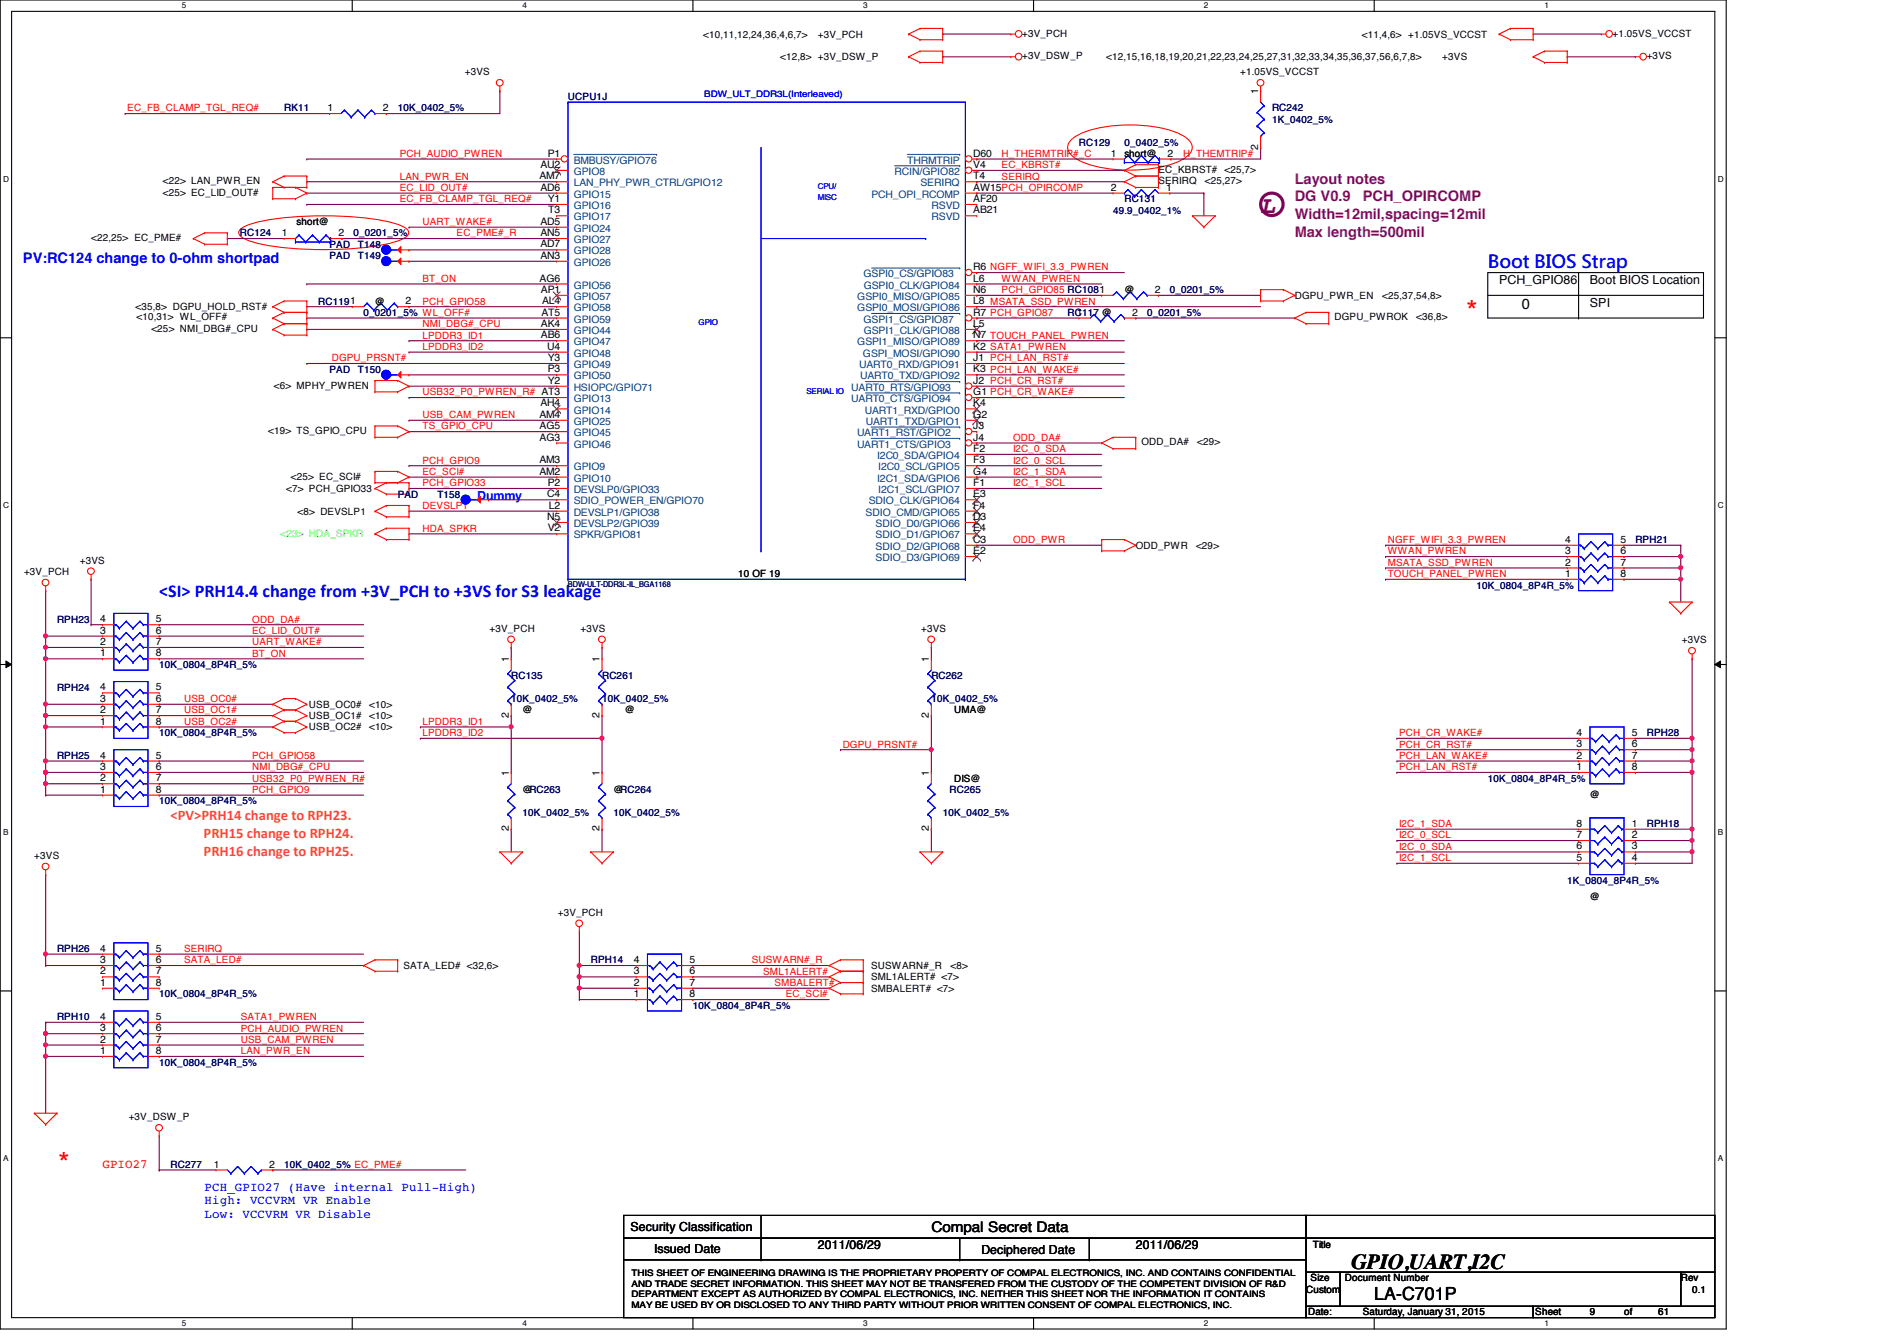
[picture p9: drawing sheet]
<svg xmlns="http://www.w3.org/2000/svg" width="297mm" height="210mm" viewBox="0 0 297 210" stroke-linecap="round" stroke-linejoin="round" font-family="sans-serif">
<defs><g id="words">
<text font-size="3.7" fill="#800080" x="197.4" y="33.4">L</text>
<g font-size="3.5" fill="#f00">
<text x="229.4" y="49.1">*</text>
<text x="8.9" y="182.4">*</text>
</g>
<text font-size="3.3" x="211.6" y="198.6">GPIO,UART,I2C</text>
<g font-size="2.8" fill="#00f">
<text x="233" y="42">Boot BIOS Strap</text>
<text x="24.9" y="93.4">&lt;SI&gt; PRH14.4 change from +3V_PCH to +3VS for S3 leakage</text>
</g>
<text font-size="2.8" x="215.2" y="203.5">LA-C701P</text>
<g font-size="2.3" fill="#800080">
<text x="202.7" y="28.8">Layout notes</text>
<text x="202.7" y="31.5">DG V0.9</text>
<text x="202.7" y="34.3">Width=12mil,spacing=12mil</text>
<text x="213.4" y="31.5">PCH_OPIRCOMP</text>
<text x="202.7" y="37">Max length=500mil</text>
</g>
<text font-size="2.3" fill="#00f" x="3.6" y="41.2">PV:RC124 change to 0-ohm shortpad</text>
<g font-size="2.3">
<text x="238.3" y="48.3">0</text>
<text x="145.8" y="192.9">Compal Secret Data</text>
</g>
<g font-size="2.3" fill="#ff8000">
<text x="26.7" y="128.4">&lt;PV&gt;PRH14 change to RPH23.</text>
<text x="31.9" y="131.2">PRH15 change to RPH24.</text>
<text x="31.9" y="134">PRH16 change to RPH25.</text>
</g>
<g font-size="1.9">
<text x="234.7" y="44.4">PCH_GPIO86</text>
<text x="249" y="44.4">Boot BIOS Location</text>
<text x="249" y="48">SPI</text>
<text x="98.7" y="192.7">Security Classification</text>
<text x="102.4" y="196.1">Issued Date</text>
<text x="128.1" y="195.6">2011/06/29</text>
<text x="153.7" y="196.3">Deciphered Date</text>
<text x="177.8" y="195.6">2011/06/29</text>
</g>
<g font-size="1.9" fill="#00f">
<text x="74.7" y="78.3">Dummy</text>
<text x="32" y="186.4">PCH_GPIO27 (Have internal Pull-High)</text>
<text x="32" y="188.5">High: VCCVRM VR Enable</text>
<text x="32" y="190.6">Low: VCCVRM VR Disable</text>
</g>
<text font-size="1.9" fill="#f00" x="16" y="182.9">GPIO27</text>
<g font-size="1.6">
<text x="110.1" y="5.9">&lt;10,11,12,24,36,4,6,7&gt;</text>
<text x="128.1" y="5.9">+3V_PCH</text>
<text x="160.1" y="5.7">+3V_PCH</text>
<text x="213.2" y="5.9">&lt;11,4,6&gt; +1.05VS_VCCST</text>
<text x="252.5" y="5.7">+1.05VS_VCCST</text>
<text x="72.8" y="11.8">+3VS</text>
<text x="122.2" y="9.4">&lt;12,8&gt; +3V_DSW_P</text>
<text x="160.1" y="9.3">+3V_DSW_P</text>
<text x="173.2" y="9.4">&lt;12,15,16,18,19,20,21,22,23,24,25,27,31,32,33,34,35,36,37,56,6,7,8&gt;</text>
<text x="194.2" y="11.8">+1.05VS_VCCST</text>
<text x="225.8" y="9.4">+3VS</text>
<text x="257.8" y="9.3">+3VS</text>
<text x="51.3" y="17.4">1</text>
<text x="59.9" y="17.4">2</text>
<text x="197" y="14.8" transform="rotate(-90 197 14.8)">1</text>
<text x="197" y="23.5" transform="rotate(-90 197 23.5)">2</text>
<text x="25.5" y="28.8">&lt;22&gt; LAN_PWR_EN</text>
<text x="84.5" y="28.1">AM7</text>
<text x="84.6" y="26.3">AU2</text>
<text x="84.6" y="29.8">AD6</text>
<text x="85.8" y="24.5">P1</text>
<text x="152.4" y="28.1">T4</text>
<text x="152.4" y="24.5">D60</text>
<text x="152.4" y="26.3">V4</text>
<text x="152.4" y="29.8">AW15PCH_OPIRCOMP</text>
<text x="173.9" y="24.5">1</text>
<text x="173.9" y="29.8">2</text>
<text x="176.1" y="24.6">short@</text>
<text x="181.4" y="27.1">EC_KBRST# &lt;25,7&gt;</text>
<text x="181.4" y="28.8">SERIRQ</text>
<text x="182.6" y="29.8">1</text>
<text x="182.8" y="24.5">2</text>
<text x="188.7" y="28.8">&lt;25,27&gt;</text>
<text x="25.5" y="30.6">&lt;25&gt; EC_LID_OUT#</text>
<text x="46.4" y="35.2">short@</text>
<text x="84.6" y="35.2">AD5</text>
<text x="85.8" y="31.6">Y1</text>
<text x="85.8" y="33.4">T3</text>
<text x="152.4" y="33.4">AB21</text>
<text x="152.4" y="31.6">AF20</text>
<text x="14.3" y="37.7">&lt;22,25&gt; EC_PME#</text>
<text x="44.2" y="37">1</text>
<text x="53" y="37">2</text>
<text x="84.6" y="38.7">AD7</text>
<text x="84.6" y="37">AN5</text>
<text x="84.6" y="40.5">AN3</text>
<text x="58.7" y="47.7">@</text>
<text x="63.5" y="47.6">2</text>
<text x="84.5" y="44.1">AG6</text>
<text x="84.7" y="45.8">AP1</text>
<text x="84.9" y="47.6">AL4</text>
<text x="152.4" y="42.3">R6 NGFF_WIFI_3.3_PWREN</text>
<text x="152.4" y="45.8">N6</text>
<text x="152.4" y="44.1">L6</text>
<text x="152.4" y="47.6">L8 MSATA_SSD_PWREN</text>
<text x="176.1" y="45.9">@</text>
<text x="180.8" y="45.8">2</text>
<text x="202.7" y="46.8">DGPU_PWR_EN</text>
<text x="216.4" y="46.8">&lt;25,37,54,8&gt;</text>
<text x="21.2" y="48.6">&lt;35,8&gt; DGPU_HOLD_RST#</text>
<text x="21.4" y="50.2">&lt;10,31&gt; WL_OFF#</text>
<text x="23.7" y="51.9">&lt;25&gt; NMI_DBG#_CPU</text>
<text x="84.7" y="51.2">AK4</text>
<text x="84.7" y="53">AB6</text>
<text x="84.8" y="49.4">AT5</text>
<text x="152.4" y="49.4">R7 PCH_GPIO87</text>
<text x="152.4" y="51.2">L5</text>
<text x="152.4" y="53">N7 TOUCH_PANEL_PWREN</text>
<text x="168.6" y="49.4">1</text>
<text x="177.3" y="49.4">2</text>
<text x="209" y="50.2">DGPU_PWROK</text>
<text x="221.7" y="50.2">&lt;36,8&gt;</text>
<text x="85.7" y="54.7">U4</text>
<text x="85.8" y="56.5">Y3</text>
<text x="85.8" y="58.3">P3</text>
<text x="152.4" y="54.7">K2 SATA1_PWREN</text>
<text x="152.4" y="56.5">J1 PCH_LAN_RST#</text>
<text x="152.4" y="58.3">K3 PCH_LAN_WAKE#</text>
<text x="42.9" y="60.8">&lt;6&gt; MPHY_PWREN</text>
<text x="84.5" y="65.4">AM4</text>
<text x="84.6" y="63.6">AH4</text>
<text x="85.8" y="60.1">Y2</text>
<text x="152.4" y="60.1">J2 PCH_CR_RST#</text>
<text x="152.4" y="61.8">G1 PCH_CR_WAKE#</text>
<text x="152.4" y="65.4">G2</text>
<text x="152.4" y="63.6">K4</text>
<text x="42" y="67.9">&lt;19&gt; TS_GPIO_CPU</text>
<text x="84.5" y="69">AG3</text>
<text x="84.5" y="67.2">AG5</text>
<text x="152.4" y="67.2">J3</text>
<text x="152.4" y="70.7">F2</text>
<text x="152.4" y="69">J4</text>
<text x="178.7" y="69.7">ODD_DA#</text>
<text x="187.4" y="69.7">&lt;29&gt;</text>
<text x="44.8" y="77">&lt;7&gt; PCH_GPIO33</text>
<text x="45.5" y="75.1">&lt;25&gt; EC_SCI#</text>
<text x="84.5" y="74.3">AM2</text>
<text x="84.5" y="72.5">AM3</text>
<text x="85.7" y="77.9">C4</text>
<text x="85.8" y="76.1">P2</text>
<text x="152.4" y="72.5">F3</text>
<text x="152.4" y="74.3">G4</text>
<text x="152.4" y="76.1">F1</text>
<text x="152.4" y="77.9">E3</text>
<text x="46.6" y="80.6">&lt;8&gt; DEVSLP1</text>
<text x="85.7" y="81.4">N5</text>
<text x="85.8" y="83.2">V2</text>
<text x="85.9" y="79.6">L2</text>
<text x="152.4" y="79.6">F4</text>
<text x="152.4" y="81.4">D3</text>
<text x="152.4" y="83.2">E4</text>
<text x="12.5" y="88.2">+3VS</text>
<text x="152.4" y="86.7">E2</text>
<text x="152.4" y="85">C3</text>
<text x="177.8" y="85.9">ODD_PWR</text>
<text x="187.3" y="85.9">&lt;29&gt;</text>
<text x="245.1" y="88.5">2</text>
<text x="245.1" y="86.7">3</text>
<text x="245.1" y="85">4</text>
<text x="253.7" y="88.5">7</text>
<text x="253.7" y="86.7">6</text>
<text x="253.7" y="85">5</text>
<text x="3.8" y="90">+3V_PCH</text>
<text x="115.6" y="90.3">10 OF 19</text>
<text x="245.1" y="90.3">1</text>
<text x="253.7" y="90.3">8</text>
<text x="15.7" y="101">2</text>
<text x="15.7" y="99.2">3</text>
<text x="15.7" y="97.4">4</text>
<text x="24.4" y="101">7</text>
<text x="24.4" y="99.2">6</text>
<text x="24.4" y="97.4">5</text>
<text x="76.7" y="98.9">+3V_PCH</text>
<text x="90.9" y="98.9">+3VS</text>
<text x="144.2" y="98.9">+3VS</text>
<text x="263.4" y="100.7">+3VS</text>
<text x="15.7" y="102.7">1</text>
<text x="24.4" y="102.7">8</text>
<text x="79.7" y="103.7" transform="rotate(-90 79.7 103.7)">1</text>
<text x="93.9" y="103.7" transform="rotate(-90 93.9 103.7)">1</text>
<text x="145.5" y="103.7" transform="rotate(-90 145.5 103.7)">1</text>
<text x="15.7" y="113.4">1</text>
<text x="15.7" y="111.6">2</text>
<text x="15.7" y="109.9">3</text>
<text x="15.7" y="108.1">4</text>
<text x="24.4" y="113.4">8</text>
<text x="24.4" y="111.6">7</text>
<text x="24.4" y="109.9">6</text>
<text x="24.4" y="108.1">5</text>
<text x="48.4" y="110.8">USB_OC0#</text>
<text x="48.4" y="112.6">USB_OC1#</text>
<text x="57.8" y="110.8">&lt;10&gt;</text>
<text x="57.8" y="112.6">&lt;10&gt;</text>
<text x="79.7" y="112.4" transform="rotate(-90 79.7 112.4)">2</text>
<text x="81.8" y="111.7">@</text>
<text x="93.9" y="112.4" transform="rotate(-90 93.9 112.4)">2</text>
<text x="97.8" y="111.7">@</text>
<text x="145.5" y="112.4" transform="rotate(-90 145.5 112.4)">2</text>
<text x="149.4" y="111.7">UMA@</text>
<text x="15.7" y="118.7">4</text>
<text x="24.4" y="118.7">5</text>
<text x="48.4" y="114.3">USB_OC2#</text>
<text x="57.8" y="114.3">&lt;10&gt;</text>
<text x="246.8" y="118.7">2</text>
<text x="246.8" y="117">3</text>
<text x="246.8" y="115.2">4</text>
<text x="255.5" y="118.7">7</text>
<text x="255.5" y="117">6</text>
<text x="255.5" y="115.2">5</text>
<text x="15.7" y="124.1">1</text>
<text x="15.7" y="122.3">2</text>
<text x="15.7" y="120.5">3</text>
<text x="24.4" y="124.1">8</text>
<text x="24.4" y="122.3">7</text>
<text x="24.4" y="120.5">6</text>
<text x="79.7" y="121.5" transform="rotate(-90 79.7 121.5)">1</text>
<text x="81.8" y="124.1">@RC263</text>
<text x="93.9" y="121.5" transform="rotate(-90 93.9 121.5)">1</text>
<text x="96.1" y="124.1">@RC264</text>
<text x="145.5" y="121.5" transform="rotate(-90 145.5 121.5)">1</text>
<text x="149.4" y="122.3">DIS@</text>
<text x="246.8" y="120.5">1</text>
<text x="249" y="124.8">@</text>
<text x="255.5" y="120.5">8</text>
<text x="79.7" y="130.1" transform="rotate(-90 79.7 130.1)">2</text>
<text x="93.9" y="130.1" transform="rotate(-90 93.9 130.1)">2</text>
<text x="145.5" y="130.1" transform="rotate(-90 145.5 130.1)">2</text>
<text x="246.8" y="129.4">8</text>
<text x="246.8" y="131.2">7</text>
<text x="255.5" y="129.4">1</text>
<text x="255.5" y="131.2">2</text>
<text x="5.4" y="134.5">+3VS</text>
<text x="246.8" y="133">6</text>
<text x="246.8" y="134.7">5</text>
<text x="255.5" y="133">3</text>
<text x="255.5" y="134.7">4</text>
<text x="87.3" y="143.3">+3V_PCH</text>
<text x="249" y="140.8">@</text>
<text x="15.7" y="149">4</text>
<text x="24.4" y="149">5</text>
<text x="15.7" y="154.3">1</text>
<text x="15.7" y="152.5">2</text>
<text x="15.7" y="150.7">3</text>
<text x="24.4" y="154.3">8</text>
<text x="24.4" y="152.5">7</text>
<text x="24.4" y="150.7">6</text>
<text x="63.2" y="151.7">SATA_LED# &lt;32,6&gt;</text>
<text x="99.3" y="154.3">2</text>
<text x="99.3" y="152.5">3</text>
<text x="99.3" y="150.7">4</text>
<text x="107.9" y="154.3">7</text>
<text x="107.9" y="152.5">6</text>
<text x="107.9" y="150.7">5</text>
<text x="136.4" y="155.2">SMBALERT# &lt;7&gt;</text>
<text x="136.4" y="153.5">SML1ALERT# &lt;7&gt;</text>
<text x="136.4" y="151.7">SUSWARN#_R</text>
<text x="148.8" y="151.7">&lt;8&gt;</text>
<text x="15.7" y="161.4">3</text>
<text x="15.7" y="159.6">4</text>
<text x="24.4" y="161.4">6</text>
<text x="24.4" y="159.6">5</text>
<text x="99.3" y="156.1">1</text>
<text x="107.9" y="156.1">8</text>
<text x="15.7" y="165">1</text>
<text x="15.7" y="163.2">2</text>
<text x="24.4" y="165">8</text>
<text x="24.4" y="163.2">7</text>
<text x="20.1" y="175.3">+3V_DSW_P</text>
<text x="33.5" y="182.8">1</text>
<text x="42.2" y="182.8">2</text>
<text x="205.6" y="195.4">Title</text>
<text x="204.5" y="202.4">Custom</text>
<text x="205.2" y="200.6">Size</text>
<text x="210.6" y="200.6">Document Number</text>
<text x="263.2" y="200.6">Rev</text>
<text x="265" y="202.4">0.1</text>
<text x="204.8" y="205.9">Date:</text>
<text x="213.4" y="205.9">Saturday, January 31, 2015</text>
<text x="240.4" y="205.9">Sheet</text>
<text x="249" y="205.9">9</text>
<text x="254.3" y="205.9">of</text>
<text x="259.6" y="205.9">61</text>
</g>
<g font-size="1.6" fill="#f00">
<text x="19.9" y="17.4">EC_FB_CLAMP_TGL_REQ#</text>
<text x="62.6" y="29.9">EC_LID_OUT#</text>
<text x="62.6" y="24.6">PCH_AUDIO_PWREN</text>
<text x="62.6" y="28.1">LAN_PWR_EN</text>
<text x="156.8" y="26.3">EC_KBRST#</text>
<text x="156.8" y="24.6">H_THERMTRIP#_C</text>
<text x="156.8" y="28.1">SERIRQ</text>
<text x="185.3" y="24.6">H_THEMTRIP#</text>
<text x="62.6" y="31.7">EC_FB_CLAMP_TGL_REQ#</text>
<text x="66.2" y="35.2">UART_WAKE#</text>
<text x="71.5" y="37">EC_PME#_R</text>
<text x="66.2" y="44.1">BT_ON</text>
<text x="66.2" y="47.7">PCH_GPIO58</text>
<text x="156.8" y="45.9">PCH_GPIO85 RC1081</text>
<text x="156.8" y="44.1">WWAN_PWREN</text>
<text x="66.2" y="53">LPDDR3_ID1</text>
<text x="66.2" y="51.2">NMI_DBG#_CPU</text>
<text x="51.9" y="56.6">DGPU_PRSNT#</text>
<text x="66.2" y="54.8">LPDDR3_ID2</text>
<text x="66.2" y="61.9">USB32_P0_PWREN_R# AT3</text>
<text x="66.2" y="65.4">USB_CAM_PWREN</text>
<text x="66.2" y="67.2">TS_GPIO_CPU</text>
<text x="158.6" y="70.8">I2C_0_SDA</text>
<text x="158.6" y="69">ODD_DA#</text>
<text x="66.2" y="74.3">EC_SCI#</text>
<text x="66.2" y="72.6">PCH_GPIO9</text>
<text x="66.2" y="76.1">PCH_GPIO33</text>
<text x="158.6" y="74.3">I2C_1_SDA</text>
<text x="158.6" y="76.1">I2C_1_SCL</text>
<text x="158.6" y="72.6">I2C_0_SCL</text>
<text x="66.2" y="79.7">DEVSLP1</text>
<text x="66.2" y="83.2">HDA_SPKR</text>
<text x="158.6" y="85">ODD_PWR</text>
<text x="217.3" y="85">NGFF_WIFI_3.3_PWREN</text>
<text x="217.3" y="86.8">WWAN_PWREN</text>
<text x="217.3" y="88.6">MSATA_SSD_PWREN</text>
<text x="217.3" y="90.3">TOUCH_PANEL_PWREN</text>
<text x="39.5" y="99.2">EC_LID_OUT#</text>
<text x="39.5" y="101">UART_WAKE#</text>
<text x="39.5" y="97.5">ODD_DA#</text>
<text x="39.5" y="102.8">BT_ON</text>
<text x="28.8" y="113.5">USB_OC2#</text>
<text x="28.8" y="109.9">USB_OC0#</text>
<text x="28.8" y="111.7">USB_OC1#</text>
<text x="66.2" y="113.5">LPDDR3_ID1</text>
<text x="39.5" y="118.8">PCH_GPIO58</text>
<text x="66.2" y="115.2">LPDDR3_ID2</text>
<text x="131.9" y="117">DGPU_PRSNT#</text>
<text x="219.1" y="117">PCH_CR_RST#</text>
<text x="219.1" y="115.2">PCH_CR_WAKE#</text>
<text x="219.1" y="118.8">PCH_LAN_WAKE#</text>
<text x="39.5" y="124.1">PCH_GPIO9</text>
<text x="39.5" y="122.3">USB32_P0_PWREN_R#</text>
<text x="39.5" y="120.6">NMI_DBG#_CPU</text>
<text x="219.1" y="120.6">PCH_LAN_RST#</text>
<text x="219.1" y="129.5">I2C_1_SDA</text>
<text x="219.1" y="131.2">I2C_0_SCL</text>
<text x="219.1" y="133">I2C_0_SDA</text>
<text x="219.1" y="134.8">I2C_1_SCL</text>
<text x="28.8" y="149">SERIRQ</text>
<text x="28.8" y="150.8">SATA_LED#</text>
<text x="117.7" y="150.8">SUSWARN#_R</text>
<text x="119.5" y="152.6">SML1ALERT#</text>
<text x="121.3" y="154.3">SMBALERT#</text>
<text x="37.7" y="159.7">SATA1_PWREN</text>
<text x="37.7" y="161.5">PCH_AUDIO_PWREN</text>
<text x="123.1" y="156.1">EC_SCI#</text>
<text x="37.7" y="163.2">USB_CAM_PWREN</text>
<text x="37.7" y="165">LAN_PWR_EN</text>
</g>
<g font-size="1.6" fill="#000080">
<text x="44.5" y="17.4">RK11</text>
<text x="62.3" y="17.4">10K_0402_5%</text>
<text x="88.9" y="15.7">UCPU1J</text>
<text x="199.2" y="17.4">RC242</text>
<text x="168.9" y="22.8">RC129</text>
<text x="176.1" y="22.8">0_0402_5%</text>
<text x="199.2" y="19.2">1K_0402_5%</text>
<text x="174.3" y="33.4">49.9_0402_1%</text>
<text x="176.1" y="31.7">RC131</text>
<text x="37.5" y="37">RC124</text>
<text x="51.6" y="38.8">PAD</text>
<text x="51.6" y="40.6">PAD</text>
<text x="55.3" y="37">0_0201_5%</text>
<text x="56" y="38.8">T148</text>
<text x="56" y="40.6">T149</text>
<text x="49.8" y="47.7">RC1191</text>
<text x="183.2" y="45.9">0_0201_5%</text>
<text x="56.9" y="49.4">0_0201_5% WL_OFF#</text>
<text x="167.2" y="49.4">RC117 @</text>
<text x="179.6" y="49.4">0_0201_5%</text>
<text x="51.6" y="58.3">PAD</text>
<text x="56" y="58.3">T150</text>
<text x="62.3" y="77.9">PAD</text>
<text x="68.5" y="77.9">T158</text>
<text x="256.1" y="85">RPH21</text>
<text x="231.2" y="92.1">10K_0804_8P4R_5%</text>
<text x="8.9" y="97.5">RPH23</text>
<text x="24.9" y="104.6">10K_0804_8P4R_5%</text>
<text x="80" y="106.3">RC135</text>
<text x="94.3" y="106.3">RC261</text>
<text x="145.8" y="106.3">RC262</text>
<text x="8.9" y="108.1">RPH24</text>
<text x="80" y="109.9">10K_0402_5%</text>
<text x="94.3" y="109.9">10K_0402_5%</text>
<text x="145.8" y="109.9">10K_0402_5%</text>
<text x="8.9" y="118.8">RPH25</text>
<text x="24.9" y="115.2">10K_0804_8P4R_5%</text>
<text x="257.8" y="115.2">RPH28</text>
<text x="24.9" y="125.9">10K_0804_8P4R_5%</text>
<text x="148.7" y="124.1">RC265</text>
<text x="233" y="122.3">10K_0804_8P4R_5%</text>
<text x="81.8" y="127.7">10K_0402_5%</text>
<text x="96.1" y="127.7">10K_0402_5%</text>
<text x="147.6" y="127.7">10K_0402_5%</text>
<text x="257.8" y="129.5">RPH18</text>
<text x="245.4" y="138.3">1K_0804_8P4R_5%</text>
<text x="8.9" y="149">RPH26</text>
<text x="92.5" y="150.8">RPH14</text>
<text x="8.9" y="159.7">RPH10</text>
<text x="24.9" y="156.1">10K_0804_8P4R_5%</text>
<text x="108.5" y="157.9">10K_0804_8P4R_5%</text>
<text x="24.9" y="166.8">10K_0804_8P4R_5%</text>
<text x="26.7" y="182.8">RC277</text>
<text x="44.5" y="182.8">10K_0402_5% EC_PME#</text>
</g>
<g font-size="1.6" fill="#004080">
<text x="89.8" y="29.2">LAN_PHY_PWR_CTRL/GPIO12</text>
<text x="89.8" y="25.6">BMBUSY/GPIO76</text>
<text x="89.8" y="27.4">GPIO8</text>
<text x="140.1" y="27.4">RCIN/GPIO82</text>
<text x="142.1" y="25.6">THRMTRIP</text>
<text x="144.1" y="29.2">SERIRQ</text>
<text x="89.8" y="30.9">GPIO15</text>
<text x="89.8" y="34.5">GPIO17</text>
<text x="89.8" y="32.7">GPIO16</text>
<text x="136.4" y="30.9">PCH_OPI_RCOMP</text>
<text x="145.9" y="34.5">RSVD</text>
<text x="145.9" y="32.7">RSVD</text>
<text x="89.8" y="39.8">GPIO28</text>
<text x="89.8" y="36.3">GPIO24</text>
<text x="89.8" y="38.1">GPIO27</text>
<text x="89.8" y="41.6">GPIO26</text>
<text x="89.8" y="46.9">GPIO57</text>
<text x="89.8" y="45.2">GPIO56</text>
<text x="134.2" y="46.9">GSPI0_MISO/GPIO85</text>
<text x="135.2" y="43.4">GSPI0_CS/GPIO83</text>
<text x="135.3" y="45.2">GSPI0_CLK/GPIO84</text>
<text x="89.8" y="48.7">GPIO58</text>
<text x="89.8" y="52.3">GPIO44</text>
<text x="89.8" y="50.5">GPIO59</text>
<text x="134.2" y="48.7">GSPI0_MOSI/GPIO86</text>
<text x="135.2" y="50.5">GSPI1_CS/GPIO87</text>
<text x="135.3" y="52.3">GSPI1_CLK/GPIO88</text>
<text x="89.8" y="55.8">GPIO48</text>
<text x="89.8" y="54.1">GPIO47</text>
<text x="89.8" y="57.6">GPIO49</text>
<text x="89.8" y="59.4">GPIO50</text>
<text x="134.2" y="54.1">GSPI1_MISO/GPIO89</text>
<text x="134.5" y="57.6">UART0_RXD/GPIO91</text>
<text x="134.7" y="59.4">UART0_TXD/GPIO92</text>
<text x="135.1" y="55.8">GSPI_MOSI/GPIO90</text>
<text x="89.8" y="61.2">HSIOPC/GPIO71</text>
<text x="89.8" y="62.9">GPIO13</text>
<text x="89.8" y="64.7">GPIO14</text>
<text x="133.3" y="61.2">UART0_RTS/GPIO93</text>
<text x="133.3" y="62.9">UART0_CTS/GPIO94</text>
<text x="135.4" y="64.7">UART1_RXD/GPIO0</text>
<text x="89.8" y="66.5">GPIO25</text>
<text x="89.8" y="70.1">GPIO46</text>
<text x="89.8" y="68.3">GPIO45</text>
<text x="134.2" y="68.3">UART1_RST/GPIO2</text>
<text x="134.2" y="70.1">UART1_CTS/GPIO3</text>
<text x="135.6" y="66.5">UART1_TXD/GPIO1</text>
<text x="137.3" y="71.8">I2C0_SDA/GPIO4</text>
<text x="89.8" y="75.4">GPIO10</text>
<text x="89.8" y="73.6">GPIO9</text>
<text x="89.8" y="77.2">DEVSLP0/GPIO33</text>
<text x="137.3" y="75.4">I2C1_SDA/GPIO6</text>
<text x="137.5" y="73.6">I2C0_SCL/GPIO5</text>
<text x="137.5" y="77.2">I2C1_SCL/GPIO7</text>
<text x="89.8" y="79">SDIO_POWER_EN/GPIO70</text>
<text x="89.8" y="80.7">DEVSLP1/GPIO38</text>
<text x="89.8" y="82.5">DEVSLP2/GPIO39</text>
<text x="135.5" y="80.7">SDIO_CMD/GPIO65</text>
<text x="136.1" y="79">SDIO_CLK/GPIO64</text>
<text x="137.1" y="82.5">SDIO_D0/GPIO66</text>
<text x="89.8" y="84.3">SPKR/GPIO81</text>
<text x="137.1" y="87.8">SDIO_D3/GPIO69</text>
<text x="137.1" y="86.1">SDIO_D2/GPIO68</text>
<text x="137.1" y="84.3">SDIO_D1/GPIO67</text>
</g>
<text font-size="1.6" fill="#0f0" x="43.9" y="84.1">&lt;23&gt; HDA_SPKR</text>
<text font-size="1.4" fill="#00f" x="110.3" y="15.2">BDW_ULT_DDR3L(Interleaved)</text>
<g font-size="1.4">
<text x="98.9" y="199.7">THIS SHEET OF ENGINEERING DRAWING IS THE PROPRIETARY PROPERTY OF COMPAL ELECTRONICS, INC. AND CONTAINS CONFIDENTIAL</text>
<text x="98.9" y="201.4">AND TRADE SECRET INFORMATION. THIS SHEET MAY NOT BE TRANSFERED FROM THE CUSTODY OF THE COMPETENT DIVISION OF R&amp;D</text>
<text x="98.9" y="203">DEPARTMENT EXCEPT AS AUTHORIZED BY COMPAL ELECTRONICS, INC. NEITHER THIS SHEET NOR THE INFORMATION IT CONTAINS</text>
<text x="98.9" y="204.7">MAY BE USED BY OR DISCLOSED TO ANY THIRD PARTY WITHOUT PRIOR WRITTEN CONSENT OF COMPAL ELECTRONICS, INC.</text>
</g>
<g font-size="1.3">
<text x="28.5" y="1.3">5</text>
<text x="81.8" y="1.3">4</text>
<text x="135.2" y="1.3">3</text>
<text x="188.5" y="1.3">2</text>
<text x="241.8" y="1.3">1</text>
<text x=".5" y="28.4">D</text>
<text x="269" y="28.4">D</text>
<text x=".5" y="79.5">C</text>
<text x="269" y="79.5">C</text>
<text x=".5" y="130.7">B</text>
<text x="269" y="130.7">B</text>
<text x=".5" y="181.8">A</text>
<text x="269" y="181.8">A</text>
<text x="28.5" y="207.6">5</text>
<text x="81.8" y="207.6">4</text>
<text x="135.2" y="207.6">3</text>
<text x="188.5" y="207.6">2</text>
<text x="241.8" y="207.6">1</text>
</g>
<g font-size="1.3" fill="#00f">
<text x="128.1" y="29.6">CPU/</text>
<text x="128.1" y="31.4">MISC</text>
<text x="109.4" y="50.9">GPIO</text>
<text x="126.3" y="61.6">SERIAL IO</text>
</g>
<text font-size="1.3" fill="#000080" x="88.9" y="91.8">BDW-ULT-DDR3L-IL_BGA1168</text>
</g></defs>
<path d="M0 0h270.3v208h-270.3zM1.8 1.8h266.7v204.4h-266.7z" fill="none" stroke="#000" stroke-width=".17"/>
<g fill="#fff">
<path d="M28.5 .2h.7v1.4h-.7z"/>
<path d="M28.5 206.4h.7v1.4h-.7z"/>
</g>
<path d="M55.2 0v1.8M55.2 206.2v1.8" fill="none" stroke="#000" stroke-width=".17"/>
<g fill="#fff">
<path d="M81.8 .2h.7v1.4h-.7z"/>
<path d="M81.8 206.4h.7v1.4h-.7z"/>
</g>
<path d="M108.5 0v1.8M108.5 206.2v1.8" fill="none" stroke="#000" stroke-width=".17"/>
<g fill="#fff">
<path d="M135.2 .2h.6v1.4h-.6z"/>
<path d="M135.2 206.4h.6v1.4h-.6z"/>
</g>
<path d="M161.8 0v1.8M161.8 206.2v1.8" fill="none" stroke="#000" stroke-width=".17"/>
<g fill="#fff">
<path d="M188.5 .2h.7v1.4h-.7z"/>
<path d="M188.5 206.4h.7v1.4h-.7z"/>
</g>
<path d="M215.2 0v1.8M215.2 206.2v1.8" fill="none" stroke="#000" stroke-width=".17"/>
<g fill="#fff">
<path d="M241.8 .2h.7v1.4h-.7z"/>
<path d="M241.8 206.4h.7v1.4h-.7z"/>
<path d="M.5 27.3h.9v1.4h-.9z"/>
<path d="M269 27.3h.9v1.4h-.9z"/>
<path d="M.5 78.4h.9v1.4h-.9z"/>
<path d="M269 78.4h.9v1.4h-.9z"/>
</g>
<path d="M0 52.9h1.8M268.5 52.9h1.8" fill="none" stroke="#000" stroke-width=".17"/>
<g fill="#fff">
<path d="M.5 129.5h.8v1.4h-.8z"/>
<path d="M269 129.5h.8v1.4h-.8z"/>
</g>
<path d="M0 104h1.8M268.5 104h1.8" fill="none" stroke="#000" stroke-width=".17"/>
<path d="M.9 103.5l.9 .5-.9 .5zM268.5 104l.9-.5v1z" fill="#000"/>
<path d="M.9 103.5l.9 .5-.9 .5zM268.5 104l.9-.5v1z" fill="none" stroke="#000" stroke-width=".16"/>
<g fill="#fff">
<path d="M.5 180.6h.8v1.4h-.8z"/>
<path d="M269 180.6h.8v1.4h-.8z"/>
</g>
<path d="M233 42.7h33.7v7.1h-33.7zM233 46.2h33.7M247.2 49.8h.1M247.2 42.7v7.1M266.7 46.2h.1M0 155.1h1.8M268.5 155.1h1.8" fill="none" stroke="#000" stroke-width=".17"/>
<circle cx="199.1" cy="32" r="1.76" fill="none" stroke="#800080" stroke-width=".51"/>
<path d="M37.5 36.1a5 5 0 0 1 2.6-1.3 54.7 54.7 0 0 1 21.1 0 5 5 0 0 1 2.7 1.3l.1 .3a2.21 2.21 0 0 1-1.8 1.4 48.5 48.5 0 0 1-16.7 1.1l-1.6-.2a15.2 15.2 0 0 1-6.1-1.6l-.3-.3-.1-.4zM167.6 22.1a9.2 9.2 0 0 1 5.2-2.2 23.6 23.6 0 0 1 11.5 .9 4 4 0 0 1 2.3 1.8 1.7 1.7 0 0 1-.8 2 16 16 0 0 1-8.9 2 18.5 18.5 0 0 1-8.2-1.6 2.5 2.5 0 0 1-1.5-1.9l.1-.5z" fill="none" stroke="#f00" stroke-width=".17"/>
<g fill="none" stroke="#800040" stroke-width=".17">
<path d="M48 30.2h.1M48 24.9h.1M48 32h.1M48 30.2h39.2M48 24.9h39.2M48 32h39.2M64 39.1h.1M64 39.1h23.2M152.9 26.7h.1M152.9 30.2h.1M152.9 24.9h.1M152.9 28.4h.1"/>
<path d="M152.9 26.7h23.2M152.9 30.2h21.4M152.9 24.9h21.4M152.9 28.4h23.2M183.2 30.2h.1M183.2 30.2h5.3M183.3 24.9h.1M188.5 30.2h.1M188.5 30.2v3.6M197.4 23.1h.1M197.4 23.1v1.8h-14.1M48 44.4h.1"/>
<path d="M48 44.4h39.2M64 40.9h.1M64 58.7h.1M64 40.9h23.2M64 58.7h23.2M152.9 46.2h.1M152.9 42.7h.1M152.9 55.1h.1M152.9 44.4h.1M152.9 46.2h19.6M152.9 42.7h23.2M152.9 55.1h23.2"/>
<path d="M152.9 44.4h19.6M64 74.7h.1M64 60.5h.1M64 62.2h.1M64 65.8h.1M64 72.9h.1M64 76.5h.1M64 74.7h23.2M64 76.5h23.2M64 60.5h23.2M64 62.2h23.2M64 65.8h23.2"/>
<path d="M64 72.9h23.2M76.5 78.2h.1M76.5 78.2h10.7M152.9 74.7h.1M152.9 76.5h.1M152.9 74.7h19.6M152.9 76.5h19.6M64 80h.1M64 80h23.2M7.2 149.4h.1M7.2 149.4h8.8M7.2 149.4v1.7"/>
</g>
<circle cx="7.1" cy="149.3" r=".32" fill="#f0f"/>
<circle cx="7.1" cy="149.3" r=".32" fill="none" stroke="#f0f" stroke-width=".17"/>
<path d="M65.8 113.8h.1M65.8 113.8h14.2M7.2 151.1h.1M7.2 151.1h8.8" fill="none" stroke="#800040" stroke-width=".17"/>
<circle cx="80" cy="113.8" r=".32" fill="#f0f"/>
<circle cx="80" cy="113.8" r=".32" fill="none" stroke="#f0f" stroke-width=".17"/>
<path d="M131.6 117.3h.1M131.6 117.3h14.2" fill="none" stroke="#800040" stroke-width=".17"/>
<circle cx="145.8" cy="117.3" r=".32" fill="#f0f"/>
<circle cx="145.8" cy="117.3" r=".32" fill="none" stroke="#f0f" stroke-width=".17"/>
<path d="M48 56.9h.1M48 56.9h39.2M64 53.3h.1M64 55.1h.1M64 53.3h23.2M64 55.1h23.2M65.8 115.6h.1M65.8 115.6h28.5M80 112h.1M80 112v1.8" fill="none" stroke="#800040" stroke-width=".17"/>
<circle cx="94.2" cy="115.5" r=".32" fill="#f0f"/>
<circle cx="94.2" cy="115.5" r=".32" fill="none" stroke="#f0f" stroke-width=".17"/>
<g fill="none" stroke="#800040" stroke-width=".17">
<path d="M48 28.4h.1M48 28.4h39.2M64 35.6h.1M64 35.6h23.2M48 49.8h.1M48 49.8h39.2M64 48h.1M64 48h23.2M152.9 48h.1M152.9 58.7h.1M152.9 56.9h.1M152.9 48h44.5"/>
<path d="M152.9 58.7h23.2M152.9 56.9h23.2M152.9 62.2h.1M152.9 60.5h.1M152.9 62.2h23.2M152.9 60.5h23.2M7.2 92.5h.1M7.2 99.6h.1M7.2 92.5v7.1M7.2 99.6h8.8M64 83.6h.1M64 83.6h23.2"/>
<path d="M263.2 90.7h.1M263.2 90.7v3.5M80 113.8h.1M80 101.3h.1M80 101.3v1.8M80 113.8v7.1M94.3 101.3h.1M94.3 112h.1M94.3 101.3v1.8M94.3 112v8.9M145.8 112h.1M145.8 117.3h.1"/>
<path d="M145.8 101.3h.1M145.8 101.3v1.8M145.8 112v8.9M80 129.8h.1M80 129.8v3.5M94.3 120.9h.1M94.3 129.8h.1M94.3 129.8v3.5M145.8 129.8h.1M145.8 129.8v3.5M24.9 177.8v5.3M24.9 183.1h.1"/>
<path d="M24.9 183.1h8.9M42.7 183.1h.1M42.7 183.1h30.2"/>
</g>
<circle cx="7.1" cy="99.5" r=".32" fill="#f0f"/>
<circle cx="7.1" cy="99.5" r=".32" fill="none" stroke="#f0f" stroke-width=".17"/>
<path d="M7.2 101.3h.1M7.2 101.3h8.8" fill="none" stroke="#800040" stroke-width=".17"/>
<circle cx="7.1" cy="101.3" r=".32" fill="#f0f"/>
<circle cx="7.1" cy="101.3" r=".32" fill="none" stroke="#f0f" stroke-width=".17"/>
<path d="M7.2 99.6h.1M7.2 99.6v1.7M7.2 103.1h.1M7.2 112h.1M7.2 113.8h.1M7.2 112v1.8M7.2 103.1h8.8M7.2 113.8h8.8" fill="none" stroke="#800040" stroke-width=".17"/>
<circle cx="7.1" cy="113.8" r=".32" fill="#f0f"/>
<circle cx="7.1" cy="113.8" r=".32" fill="none" stroke="#f0f" stroke-width=".17"/>
<path d="M7.2 119.1h.1M7.2 119.1v1.8M7.2 120.9h.1M7.2 120.9h8.8" fill="none" stroke="#800040" stroke-width=".17"/>
<circle cx="7.1" cy="120.9" r=".32" fill="#f0f"/>
<circle cx="7.1" cy="120.9" r=".32" fill="none" stroke="#f0f" stroke-width=".17"/>
<path d="M7.2 122.7h.1M7.2 120.9h.1M7.2 122.7h8.8M7.2 120.9v1.8" fill="none" stroke="#800040" stroke-width=".17"/>
<circle cx="7.1" cy="120.9" r=".32" fill="#f0f"/>
<circle cx="7.1" cy="120.9" r=".32" fill="none" stroke="#f0f" stroke-width=".17"/>
<path d="M7.2 124.5h.1M7.2 122.7h.1M7.2 124.5h8.8M7.2 122.7v1.8" fill="none" stroke="#800040" stroke-width=".17"/>
<circle cx="7.1" cy="122.7" r=".32" fill="#f0f"/>
<circle cx="7.1" cy="122.7" r=".32" fill="none" stroke="#f0f" stroke-width=".17"/>
<path d="M152.9 53.3h.1M152.9 53.3h23.2M217 85.3h.1M217 87.1h.1M217 88.9h.1M217 90.7h.1M217 85.3h28.4M217 87.1h28.4M217 88.9h28.4M217 90.7h28.4M254.3 90.7h.1M254.3 90.7h8.9" fill="none" stroke="#800040" stroke-width=".17"/>
<circle cx="263.2" cy="90.7" r=".32" fill="#f0f"/>
<circle cx="263.2" cy="90.7" r=".32" fill="none" stroke="#f0f" stroke-width=".17"/>
<path d="M254.3 88.9h.1M254.3 88.9h8.9" fill="none" stroke="#800040" stroke-width=".17"/>
<circle cx="263.2" cy="88.9" r=".32" fill="#f0f"/>
<circle cx="263.2" cy="88.9" r=".32" fill="none" stroke="#f0f" stroke-width=".17"/>
<path d="M254.3 87.1h.1M254.3 85.3h.1M254.3 85.3h8.9M263.2 85.3h.1M263.2 85.3v1.8h-8.9M256.1 115.6h.1M256.1 117.3h.1M256.1 115.6h8.9M265 115.6h.1M265 115.6v1.7h-8.9" fill="none" stroke="#800040" stroke-width=".17"/>
<circle cx="264.9" cy="115.5" r=".32" fill="#f0f"/>
<circle cx="264.9" cy="115.5" r=".32" fill="none" stroke="#f0f" stroke-width=".17"/>
<path d="M256.1 119.1h.1M265 117.3h.1M265 117.3v1.8h-8.9" fill="none" stroke="#800040" stroke-width=".17"/>
<circle cx="264.9" cy="117.3" r=".32" fill="#f0f"/>
<circle cx="264.9" cy="117.3" r=".32" fill="none" stroke="#f0f" stroke-width=".17"/>
<path d="M265 119.1h.1M265 119.1v1.8h-8.9M256.1 120.9h.1" fill="none" stroke="#800040" stroke-width=".17"/>
<circle cx="264.9" cy="119.1" r=".32" fill="#f0f"/>
<circle cx="264.9" cy="119.1" r=".32" fill="none" stroke="#f0f" stroke-width=".17"/>
<path d="M218.7 117.3h.1M218.7 115.6h.1M218.7 119.1h.1M218.7 117.3h28.5M218.7 115.6h28.5M218.7 119.1h28.5M218.7 120.9h.1M218.7 120.9h28.5M256.1 129.8h.1M256.1 129.8h8.9" fill="none" stroke="#800040" stroke-width=".17"/>
<circle cx="264.9" cy="129.8" r=".32" fill="#f0f"/>
<circle cx="264.9" cy="129.8" r=".32" fill="none" stroke="#f0f" stroke-width=".17"/>
<path d="M265 131.6h.1M265 131.6v1.7" fill="none" stroke="#800040" stroke-width=".17"/>
<circle cx="264.9" cy="131.5" r=".32" fill="#f0f"/>
<circle cx="264.9" cy="131.5" r=".32" fill="none" stroke="#f0f" stroke-width=".17"/>
<path d="M265 120.9h.1M265 120.9v8.9" fill="none" stroke="#800040" stroke-width=".17"/>
<circle cx="264.9" cy="120.9" r=".32" fill="#f0f"/>
<circle cx="264.9" cy="120.9" r=".32" fill="none" stroke="#f0f" stroke-width=".17"/>
<path d="M265 103.1h.1M265 103.1v12.5M7.2 165.4h.1M7.2 165.4v8.8M24.9 160h.1M24.9 160h32" fill="none" stroke="#800040" stroke-width=".17"/>
<circle cx="7.1" cy="165.3" r=".32" fill="#f0f"/>
<circle cx="7.1" cy="165.3" r=".32" fill="none" stroke="#f0f" stroke-width=".17"/>
<g fill="none" stroke="#800040" stroke-width=".17">
<path d="M24.9 99.6h.1M24.9 99.6h32M24.9 101.3h.1M24.9 103.1h.1M24.9 101.3h32M24.9 103.1h32M7.2 160h.1M7.2 163.6h.1M7.2 160h8.8M7.2 163.6h8.8M7.2 163.6v1.8M24.9 161.8h.1"/>
<path d="M24.9 161.8h32"/>
</g>
<circle cx="7.1" cy="163.5" r=".32" fill="#f0f"/>
<circle cx="7.1" cy="163.5" r=".32" fill="none" stroke="#f0f" stroke-width=".17"/>
<path d="M7.2 161.8h.1M7.2 160h.1M7.2 165.4h.1M7.2 165.4h8.8M7.2 161.8h8.8M7.2 160v3.6M24.9 163.6h.1M24.9 165.4h.1M24.9 163.6h32M24.9 165.4h32" fill="none" stroke="#800040" stroke-width=".17"/>
<circle cx="7.1" cy="161.8" r=".32" fill="#f0f"/>
<circle cx="7.1" cy="161.8" r=".32" fill="none" stroke="#f0f" stroke-width=".17"/>
<path d="M48 48h.1M48 48h7.2M181.4 46.2h.1M181.4 46.2h16M152.9 71.1h.1M152.9 72.9h.1M152.9 71.1h19.6M152.9 72.9h19.6M7.2 136.9h.1M7.2 136.9v12.5M90.7 151.1h.1M90.7 151.1h8.9" fill="none" stroke="#800040" stroke-width=".17"/>
<circle cx="90.7" cy="151.1" r=".32" fill="#f0f"/>
<circle cx="90.7" cy="151.1" r=".32" fill="none" stroke="#f0f" stroke-width=".17"/>
<path d="M90.7 151.1h.1M90.7 152.9h.1M90.7 145.8v5.3M90.7 152.9h8.9" fill="none" stroke="#800040" stroke-width=".17"/>
<circle cx="90.7" cy="152.9" r=".32" fill="#f0f"/>
<circle cx="90.7" cy="152.9" r=".32" fill="none" stroke="#f0f" stroke-width=".17"/>
<path d="M90.7 151.1h.1M90.7 154.7h.1M90.7 151.1v1.8M90.7 154.7h8.9" fill="none" stroke="#800040" stroke-width=".17"/>
<circle cx="90.7" cy="154.7" r=".32" fill="#f0f"/>
<circle cx="90.7" cy="154.7" r=".32" fill="none" stroke="#f0f" stroke-width=".17"/>
<g fill="none" stroke="#800040" stroke-width=".17">
<path d="M218.7 129.8h.1M218.7 131.6h.1M218.7 129.8h28.5M218.7 131.6h28.5M256.1 131.6h.1M256.1 133.3h.1M256.1 135.1h.1M256.1 133.3h8.9M265 129.8h.1M265 133.3h.1M265 129.8v1.8h-8.9M265 133.3v1.8h-8.9"/>
<path d="M90.7 152.9h.1M90.7 156.5h.1M90.7 154.7h.1M90.7 152.9v3.6M90.7 156.5h8.9M108.5 156.5h.1M108.5 154.7h.1M108.5 152.9h.1M108.5 151.1h.1M108.5 156.5h21.3M108.5 154.7h21.3M108.5 152.9h21.3"/>
<path d="M108.5 151.1h21.3"/>
</g>
<circle cx="264.9" cy="133.3" r=".32" fill="#f0f"/>
<circle cx="264.9" cy="133.3" r=".32" fill="none" stroke="#f0f" stroke-width=".17"/>
<g fill="none" stroke="#800040" stroke-width=".17">
<path d="M48 51.6h.1M48 51.6h39.2M64 67.6h.1M64 67.6h23.2M152.9 69.3h.1M152.9 69.3h19.6M14.3 97.8h.1M14.3 90.7h.1M14.3 97.8h1.7M14.3 90.7v7.1M24.9 97.8h.1M24.9 97.8h32"/>
<path d="M152.9 85.3h.1M152.9 85.3h19.6M263.2 87.1h.1M263.2 87.1v1.8M218.7 133.3h.1M218.7 135.1h.1M218.7 133.3h28.5M218.7 135.1h28.5"/>
</g>
<circle cx="263.2" cy="87.1" r=".32" fill="#f0f"/>
<circle cx="263.2" cy="87.1" r=".32" fill="none" stroke="#f0f" stroke-width=".17"/>
<g fill="none" stroke="#800040" stroke-width=".17">
<path d="M19.6 17.8h.1M19.6 17.8h32M60.5 17.8h.1M78.3 14.2h.1M78.3 14.2v3.6h-17.8M147.6 5.3h.1M147.6 8.9h.1M147.6 5.3h10.7M147.6 8.9h10.7M240.1 5.3h.1M240.1 5.3h10.6M245.4 8.9h.1"/>
<path d="M245.4 8.9h10.7M35.6 37.3h.1M35.6 37.3h8.9M53.5 37.3h.1M53.5 37.3h33.7M263.2 88.9h.1M263.2 88.9v1.8M7.2 101.3h.1M7.2 119.1h.1M7.2 101.3v1.8M7.2 119.1h8.8M24.9 119.1h.1"/>
<path d="M24.9 119.1h32"/>
</g>
<circle cx="7.1" cy="119.1" r=".32" fill="#f0f"/>
<circle cx="7.1" cy="119.1" r=".32" fill="none" stroke="#f0f" stroke-width=".17"/>
<path d="M7.2 113.8h.1M7.2 110.2h.1M7.2 103.1h.1M7.2 103.1v7.1M7.2 113.8v5.3M7.2 110.2h8.8M24.9 113.8h.1M24.9 110.2h.1M24.9 112h.1M24.9 113.8h17.8M24.9 110.2h17.8M24.9 112h17.8" fill="none" stroke="#800040" stroke-width=".17"/>
<circle cx="7.1" cy="103.1" r=".32" fill="#f0f"/>
<circle cx="7.1" cy="103.1" r=".32" fill="none" stroke="#f0f" stroke-width=".17"/>
<path d="M7.2 112h.1M7.2 112h8.8" fill="none" stroke="#800040" stroke-width=".17"/>
<circle cx="7.1" cy="112" r=".32" fill="#f0f"/>
<circle cx="7.1" cy="112" r=".32" fill="none" stroke="#f0f" stroke-width=".17"/>
<path d="M7.2 110.2h.1M7.2 110.2v1.8" fill="none" stroke="#800040" stroke-width=".17"/>
<circle cx="7.1" cy="110.2" r=".32" fill="#f0f"/>
<circle cx="7.1" cy="110.2" r=".32" fill="none" stroke="#f0f" stroke-width=".17"/>
<g fill="none" stroke="#800040" stroke-width=".17">
<path d="M152.9 49.8h.1M152.9 49.8h16M177.8 49.8h.1M177.8 49.8h24.9M24.9 124.5h.1M24.9 122.7h.1M24.9 120.9h.1M24.9 124.5h32M24.9 122.7h32M24.9 120.9h32M24.9 151.1h.1M24.9 149.4h.1"/>
<path d="M24.9 151.1h32M24.9 149.4h32"/>
</g>
<g fill="none" stroke="#f00" stroke-width=".17">
<path d="M78.3 14.2h.1M78.3 13.5v.7M142.3 5.3h.1M142.3 8.9h.1M142.3 5.3l1.8 .9M142.3 8.9l1.8 .9M144.1 4.4h.1M144.1 6.2h.1M144.1 8h.1M144.1 9.8h.1M144.1 4.4h3.5M144.1 6.2h3.5"/>
<path d="M144.1 8h3.5M144.1 9.8h3.5M144.1 4.4l-1.8 .9M144.1 8l-1.8 .9M147.6 4.4h.1M147.6 6.2h.1M147.6 8h.1M147.6 9.8h.1M147.6 4.4v1.8M147.6 8v1.8M158.3 5.3h.1M158.3 8.9h.1"/>
<path d="M158.3 5.3h.7M158.3 8.9h.7M197.4 14.2h.1M197.4 13.5v2.5M234.7 5.3h.1M234.7 5.3l1.8 .9M236.5 4.4h.1M236.5 6.2h.1M236.5 4.4l-1.8 .9M236.5 4.4h3.6M236.5 6.2h3.6M240.1 4.4h.1"/>
<path d="M240.1 6.2h.1M240.1 8.9h.1M240.1 4.4v1.8M240.1 8.9l1.7 .9M241.8 8h.1M241.8 9.8h.1M241.8 8l-1.7 .9M241.8 8h3.6M241.8 9.8h3.6M245.4 8h.1M245.4 9.8h.1M245.4 8v1.8"/>
<path d="M250.7 5.3h.1M250.7 5.3h.8M256.1 8.9h.1M256.1 8.9h.7M30.3 37.3h.1M30.3 37.3l1.7 .9M32 38.2h.1M32 36.4h.1M32 38.2h3.6M32 36.4l-1.7 .9M32 36.4h3.6M35.6 36.4h.1"/>
<path d="M35.6 38.2h.1M35.6 36.4v1.8M42.7 28.4h.1M42.7 29.3h.1M42.7 31.1h.1M42.7 29.3h5.3M42.7 28.4l1.8 .9M42.7 31.1h3.6M42.7 29.3v1.8M44.5 29.3h.1M44.5 27.6h.1M44.5 27.6h3.5"/>
<path d="M44.5 27.6l-1.8 .8M46.3 31.1h.1M46.3 29.3h.1M46.3 29.3l1.7 .9M48 27.6h.1M48 29.3h.1M48 30.2h.1M48 27.6v1.7M48 30.2l-1.7 .9M176.1 26.7h.1M176.1 28.4h.1M176.1 26.7l1.7 .9"/>
<path d="M176.1 28.4l1.7 .9M177.8 25.8h.1M177.8 27.6h.1M177.8 29.3h.1M177.8 25.8l-1.7 .9M177.8 25.8h3.6M177.8 27.6h3.6M177.8 29.3h3.6M177.8 27.6l-1.7 .8M181.4 25.8h.1M181.4 27.6h.1M181.4 29.3h.1"/>
<path d="M181.4 25.8v3.5M186.7 33.8h.1M186.7 33.8h3.6M186.7 33.8l1.8 1.8M188.5 35.6h.1M190.3 33.8h.1M190.3 33.8l-1.8 1.8M197.4 23.1h.1M197.4 21.3v1.8M42.7 49.8h.1M42.7 48h.1M42.7 51.6h.1"/>
<path d="M42.7 49.8l1.8 .9M42.7 48l1.8 .9M42.7 51.6l1.8 .9M44.5 50.7h.1M44.5 48.9h.1M44.5 47.1h.1M44.5 52.5h.1M44.5 50.7h3.5M44.5 48.9l-1.8 .9M44.5 48.9h3.5M44.5 47.1h3.5M44.5 47.1l-1.8 .9"/>
<path d="M44.5 52.5h3.5M44.5 50.7l-1.8 .9M48 48.9h.1M48 50.7h.1M48 47.1h.1M48 52.5h.1M48 47.1v5.4M58.7 59.6h.1M58.7 59.6v1.7M58.7 59.6h3.6M62.3 59.6h.1M62.3 59.6l1.7 .9"/>
<path d="M197.4 47.1h.1M197.4 45.3h.1M197.4 47.1h3.6M197.4 45.3v1.8M197.4 45.3h3.6M201 47.1h.1M201 45.3h.1M201 45.3l1.7 .9M202.7 46.2h.1M202.7 49.8h.1M202.7 46.2l-1.7 .9M202.7 49.8l1.8 .9"/>
<path d="M204.5 48.9h.1M204.5 50.7h.1M204.5 50.7h3.6M204.5 48.9h3.6M204.5 48.9l-1.8 .9M208.1 50.7h.1M208.1 48.9h.1M208.1 48.9v1.8M58.7 75.6h.1M58.7 73.8h.1M58.7 61.3h.1M58.7 76.5h.1"/>
<path d="M58.7 68.5h.1M58.7 66.7h.1M58.7 73.8h3.6M58.7 75.6h5.3M58.7 66.7v1.8M58.7 73.8v1.8M58.7 61.3h3.6M58.7 76.5l1.8 .8M58.7 68.5h3.6M58.7 66.7h3.6M60.5 79.1h.1M60.5 75.6h.1"/>
<path d="M60.5 77.3h.1M60.5 79.1l-1.8 .9M60.5 79.1h3.5M60.5 75.6l-1.8 .9M60.5 77.3h3.5M62.3 73.8h.1M62.3 75.6h.1M62.3 61.3h.1M62.3 66.7h.1M62.3 68.5h.1M62.3 73.8l1.7 .9M62.3 66.7l1.7 .9"/>
<path d="M64 74.7h.1M64 79.1h.1M64 60.5h.1M64 75.6h.1M64 77.3h.1M64 67.6h.1M64 74.7l-1.7 .9M64 75.6v1.7M64 79.1v1.8M64 60.5l-1.7 .8M64 67.6l-1.7 .9M172.5 69.3h.1"/>
<path d="M172.5 69.3l1.8 .9M174.3 68.5h.1M174.3 70.2h.1M174.3 68.5h3.5M174.3 68.5l-1.8 .8M174.3 70.2h3.5M177.8 70.2h.1M177.8 68.5h.1M177.8 68.5v1.7M7.2 92.5h.1M7.2 91.7v.8M14.3 90.7h.1"/>
<path d="M14.3 90v.7M58.7 83.6h.1M58.7 80h.1M58.7 83.6l1.8 .9M58.7 80l1.8 .9M60.5 82.7h.1M60.5 84.5h.1M60.5 80.9h.1M60.5 82.7l-1.8 .9M60.5 82.7h3.5M60.5 84.5h3.5M60.5 80.9h3.5"/>
<path d="M64 82.7h.1M64 84.5h.1M64 80.9h.1M64 82.7v1.8M172.5 86.2h.1M172.5 84.5h.1M172.5 84.5h3.6M172.5 86.2h3.6M172.5 84.5v1.7M176.1 86.2h.1M176.1 84.5h.1M176.1 84.5l1.7 .8"/>
<path d="M177.8 85.3h.1M177.8 85.3l-1.7 .9M245.4 90.7h.1M245.4 88.9h.1M245.4 87.1h.1M245.4 85.3h.1M245.4 90.7h1.8M245.4 88.9h1.8M245.4 87.1h1.8M245.4 85.3h1.8M252.5 90.7h1.8M252.5 88.9h1.8"/>
<path d="M252.5 87.1h1.8M252.5 85.3h1.8M254.3 90.7h.1M254.3 88.9h.1M254.3 87.1h.1M254.3 85.3h.1M261.4 94.2h.1M261.4 94.2h3.6M261.4 94.2l1.8 1.8M263.2 96h.1M265 94.2h.1M265 94.2l-1.8 1.8"/>
<path d="M16 119.1h.1M16 113.8h.1M16 112h.1M16 110.2h.1M16 108.5h.1M16 119.1h1.8M16 113.8h1.8M16 112h1.8M16 110.2h1.8M16 108.5h1.8M23.2 119.1h1.7M23.2 113.8h1.7"/>
<path d="M23.2 112h1.7M23.2 110.2h1.7M23.2 108.5h1.7M24.9 119.1h.1M24.9 113.8h.1M24.9 112h.1M24.9 110.2h.1M24.9 108.5h.1M42.7 113.8h.1M42.7 110.2h.1M42.7 112h.1M42.7 113.8l1.8 .9"/>
<path d="M42.7 110.2l1.8 .9M42.7 112l1.8 .9M44.5 112.9h.1M44.5 114.7h.1M44.5 109.3h.1M44.5 111.1h.1M44.5 112.9h1.8M44.5 112.9l-1.8 .9M44.5 114.7h1.8M44.5 109.3h1.8M44.5 109.3l-1.8 .9M44.5 111.1h1.8"/>
<path d="M44.5 111.1l-1.8 .9M46.3 112.9h.1M46.3 114.7h.1M46.3 109.3h.1M46.3 111.1h.1M46.3 112.9l1.7 .9M46.3 109.3l1.7 .9M46.3 111.1l1.7 .9M48 113.8h.1M48 110.2h.1M48 112h.1M48 113.8l-1.7 .9"/>
<path d="M48 110.2l-1.7 .9M48 112l-1.7 .9M80 101.3h.1M80 100.6v.7M94.3 101.3h.1M94.3 103.1h.1M94.3 112h.1M94.3 100.6v.7M94.3 103.1v1.8M94.3 110.2v1.8M145.8 101.3h.1M145.8 100.6v.7"/>
<path d="M265 103.1h.1M265 102.4v.7M7.2 136.9h.1M7.2 136.2v.7M16 124.5h.1M16 122.7h.1M16 120.9h.1M16 124.5h1.8M16 122.7h1.8M16 120.9h1.8M23.2 124.5h1.7M23.2 122.7h1.7"/>
<path d="M23.2 120.9h1.7M24.9 124.5h.1M24.9 122.7h.1M24.9 120.9h.1M78.3 133.3h.1M78.3 133.3h3.5M78.3 133.3l1.7 1.8M80 135.1h.1M80 120.9h.1M80 129.8h.1M80 120.9v1.8M80 128v1.8"/>
<path d="M81.8 133.3h.1M81.8 133.3l-1.8 1.8M92.5 133.3h.1M92.5 133.3h3.6M92.5 133.3l1.8 1.8M94.3 135.1h.1M96.1 133.3h.1M96.1 133.3l-1.8 1.8M144.1 133.3h.1M144.1 133.3h3.5M144.1 133.3l1.7 1.8M145.8 135.1h.1"/>
<path d="M147.6 133.3h.1M147.6 133.3l-1.8 1.8M56.9 151.1h.1M56.9 151.1l1.8 .9M58.7 152h.1M58.7 150.2h.1M58.7 152h3.6M58.7 150.2h3.6M58.7 150.2l-1.8 .9M62.3 150.2h.1M62.3 152h.1M62.3 150.2v1.8"/>
<path d="M90.7 145.8h.1M90.7 145.1v.7M129.8 154.7h.1M129.8 152.9h.1M129.8 151.1h.1M129.8 154.7l1.8 .9M129.8 152.9l1.8 .9M129.8 151.1l1.8 .9M131.6 155.6h.1M131.6 153.8h.1M131.6 152h.1M131.6 150.2h.1"/>
<path d="M131.6 155.6h3.6M131.6 153.8l-1.8 .9M131.6 153.8h3.6M131.6 152l-1.8 .9M131.6 152h3.6M131.6 150.2l-1.8 .9M131.6 150.2h3.6M135.2 153.8h.1M135.2 155.6h.1M135.2 152h.1M135.2 150.2h.1M135.2 150.2v5.4"/>
<path d="M5.4 174.2h.1M5.4 174.2h3.5M5.4 174.2l1.8 1.8M7.2 176h.1M8.9 174.2h.1M8.9 174.2l-1.7 1.8M24.9 177.8h.1M24.9 177.1v.7"/>
<circle cx="78.3" cy="12.9" r=".52"/>
<circle cx="159.5" cy="5.3" r=".52"/>
<circle cx="159.5" cy="8.9" r=".52"/>
<circle cx="197.4" cy="12.9" r=".52"/>
<circle cx="252" cy="5.3" r=".52"/>
<circle cx="257.3" cy="8.9" r=".52"/>
<circle cx="7.1" cy="91.2" r=".52"/>
<circle cx="14.2" cy="89.4" r=".52"/>
<circle cx="80" cy="100.1" r=".52"/>
<circle cx="94.3" cy="100.1" r=".52"/>
<circle cx="145.8" cy="100.1" r=".52"/>
<circle cx="264.9" cy="101.8" r=".52"/>
<circle cx="7.1" cy="135.6" r=".52"/>
<circle cx="90.7" cy="144.5" r=".52"/>
<circle cx="24.9" cy="176.5" r=".52"/>
</g>
<g fill="none" stroke="#000" stroke-width=".17">
<path d="M97.7 190.2h106.8v3.6h-106.8zM97.7 193.8h106.8v3.4h-106.8zM97.7 197.2h106.8v9h-106.8zM119.2 193.8h.1M119.2 197.2h.1M119.2 190.2v7M150.3 197.2h.1M150.3 193.8v3.4M170.6 197.2h.1M170.6 193.8v3.4M204.5 190.2h64v3.6h-64zM204.5 193.8h64v5.3h-64z"/>
<path d="M204.5 199.1h5.3v5.4h-5.3zM209.8 199.1h53.4v5.4h-53.4zM263.2 199.1h5.3v5.4h-5.3zM204.5 204.5h35.6v1.7h-35.6zM240.1 204.5h28.4v1.7h-28.4z"/>
</g>
<g fill="none" stroke="#00f" stroke-width=".17">
<path d="M196.8 17.6h.1M196.8 19.7h.1M196.8 17.6l1.1 1.1M196.8 19.7l1.1 1.1M197.4 16l.5 .6M197.9 16.6h.1M197.9 18.7h.1M197.9 16.6l-1.1 1M197.9 18.7l-1.1 1M197.4 21.3h.1M197.9 20.8h.1M197.9 20.8l-.5 .5"/>
<path d="M247.2 83.6h5.3v8.9h-5.3zM247.2 90.7h.3M247.2 88.9h.3M247.2 87.1h.3M247.2 85.3h.3M247.5 90.7h.1M247.5 88.9h.1M247.5 87.1h.1M247.5 85.3h.1M247.5 90.7l.6 .5M247.5 88.9l.6 .6M247.5 87.1l.6 .6"/>
<path d="M247.5 85.3l.4 .4M247.9 85.7h.1M247.9 91l.2 .2M247.9 89.2l.2 .3M247.9 87.5l.2 .2M247.9 85.7l.2 .2M248.1 91.2h.1M248.1 89.5h.1M248.1 87.7h.1M248.1 85.9h.1M249.1 90.1h.1M249.1 88.3h.1"/>
<path d="M249.1 86.6h.1M249.1 84.8h.1M249.1 90.1l-1 1.1M249.1 90.1l1.1 1.1M249.1 88.3l-1 1.2M249.1 88.3l1.1 1.2M249.1 86.6l-1 1.1M249.1 86.6l1.1 1.1M249.1 84.8l-1 1.1M249.1 84.8l1.1 1.1M250.2 91.2h.1M250.2 89.5h.1"/>
<path d="M250.2 87.7h.1M250.2 85.9h.1M251.3 90.1h.1M251.3 88.3h.1M251.3 86.6h.1M251.3 84.8h.1M251.3 90.1l-1.1 1.1M251.3 88.3l-1.1 1.2M251.3 86.6l-1.1 1.1M251.3 84.8l-1.1 1.1M251.3 84.8l.5 .5M251.3 90.1l.5 .6"/>
<path d="M251.3 88.3l.5 .6M251.3 86.6l.5 .5M251.8 85.3h.1M251.8 90.7h.1M251.8 88.9h.1M251.8 87.1h.1M251.8 90.7h.7M251.8 88.9h.7M251.8 87.1h.7M251.8 85.3h.7M252.5 85.3h.1M252.5 90.7h.1"/>
<path d="M252.5 87.1h.1M17.8 117.3h5.4v8.9h-5.4zM17.8 106.7h5.4v8.9h-5.4zM17.8 119.1h.4M17.8 113.8h.4M17.8 112h.4M17.8 110.2h.4M17.8 108.5h.4M18.2 119.1h.1M18.2 113.8h.1M18.2 112h.1M18.2 110.2h.1"/>
<path d="M18.2 108.5h.1M18.2 119.1l.3 .4M18.2 113.8l.5 .5M18.2 112l.5 .6M18.2 110.2l.5 .6M18.2 108.5l.3 .3M18.5 119.5h.1M18.5 108.8h.1M18.5 119.5l.2 .2M18.5 114.1l.2 .2M18.5 112.4l.2 .2M18.5 110.6l.2 .2"/>
<path d="M18.5 108.8l.2 .2M18.7 119.7h.1M18.7 114.3h.1M18.7 112.6h.1M18.7 110.8h.1M18.7 109h.1M19.8 118.6h.1M19.8 113.2h.1M19.8 111.5h.1M19.8 109.7h.1M19.8 107.9h.1M19.8 118.6l-1.1 1.1"/>
<path d="M19.8 118.6l1 1.1M19.8 113.2l-1.1 1.1M19.8 113.2l1 1.1M19.8 111.5l-1.1 1.1M19.8 111.5l1 1.1M19.8 109.7l-1.1 1.1M19.8 109.7l1 1.1M19.8 107.9l-1.1 1.1M19.8 107.9l1 1.1M20.8 119.7h.1M20.8 114.3h.1M20.8 112.6h.1"/>
<path d="M20.8 110.8h.1M20.8 109h.1M21.9 118.6h.1M21.9 113.2h.1M21.9 111.5h.1M21.9 109.7h.1M21.9 107.9h.1M21.9 118.6l-1.1 1.1M21.9 118.6l.5 .5M21.9 113.2l-1.1 1.1M21.9 111.5l-1.1 1.1M21.9 109.7l-1.1 1.1"/>
<path d="M21.9 107.9l-1.1 1.1M21.9 107.9l.5 .6M21.9 113.2l.5 .6M21.9 111.5l.5 .5M21.9 109.7l.5 .5M22.4 119.1h.1M22.4 108.5h.1M22.4 113.8h.1M22.4 112h.1M22.4 110.2h.1M22.4 119.1h.8M22.4 113.8h.8"/>
<path d="M22.4 112h.8M22.4 110.2h.8M22.4 108.5h.8M23.2 119.1h.1M23.2 108.5h.1M23.2 113.8h.1M23.2 110.2h.1M93.7 105.5h.1M93.7 107.6h.1M93.7 109.7h.1M93.7 105.5l1.1 1M93.7 107.6l1.1 1"/>
<path d="M93.7 109.7l.6 .5M94.3 110.2h.1M94.3 104.9l-.6 .6M94.8 106.5h.1M94.8 108.6h.1M94.8 106.5l-1.1 1.1M94.8 108.6l-1.1 1.1M17.8 124.5h.4M17.8 122.7h.4M17.8 120.9h.4M18.2 124.5h.1M18.2 122.7h.1"/>
<path d="M18.2 120.9h.1M18.2 124.5l.5 .5M18.2 122.7l.5 .5M18.2 120.9l.5 .6M18.5 124.8l.2 .2M18.5 123l.2 .2M18.5 121.2l.2 .3M18.7 125h.1M18.7 123.2h.1M18.7 121.5h.1M19.8 123.9h.1M19.8 122.1h.1"/>
<path d="M19.8 120.4h.1M19.8 123.9l-1.1 1.1M19.8 123.9l1 1.1M19.8 122.1l-1.1 1.1M19.8 122.1l1 1.1M19.8 120.4l-1.1 1.1M19.8 120.4l1 1.1M20.8 125h.1M20.8 123.2h.1M20.8 121.5h.1M21.9 123.9h.1M21.9 122.1h.1"/>
<path d="M21.9 120.4h.1M21.9 123.9l-1.1 1.1M21.9 122.1l-1.1 1.1M21.9 120.4l-1.1 1.1M21.9 123.9l.5 .6M21.9 122.1l.5 .6M21.9 120.4l.5 .5M22.4 124.5h.1M22.4 122.7h.1M22.4 120.9h.1M22.4 124.5h.8M22.4 122.7h.8"/>
<path d="M22.4 120.9h.8M23.2 124.5h.1M23.2 120.9h.1M79.5 123.2h.1M79.5 125.3h.1M79.5 127.5h.1M79.5 123.2l1.1 1.1M79.5 125.3l1.1 1.1M79.5 127.5l.5 .5M80 128h.1M80 122.7l-.5 .5M80.6 124.3h.1"/>
<path d="M80.6 126.4h.1M80.6 124.3l-1.1 1M80.6 126.4l-1.1 1.1"/>
</g>
<circle cx="60.5" cy="39.1" r=".7" fill="#00f"/>
<g fill="none" stroke="#00f" stroke-width=".17">
<path d="M61.2 39.1h.1M61.2 39.1h1.1"/>
<circle cx="60.5" cy="39.1" r=".7"/>
</g>
<circle cx="60.5" cy="39.1" r=".7" fill="#00f"/>
<g fill="none" stroke="#00f" stroke-width=".17">
<path d="M61.2 39.1h.1M61.2 39.1h1.1"/>
<circle cx="60.5" cy="39.1" r=".7"/>
</g>
<path d="M62.3 39.1l.5-.5v1z" fill="#f00"/>
<g fill="none" stroke="#f00" stroke-width=".17">
<path d="M62.3 39.1l.5-.5v1zM62.3 39.1h1.7M64 39.1h.1M172.5 46.2h.1M172.5 46.2h1.8M179.6 46.2h1.8M181.4 46.2h.1M247.2 119.1h.1M247.2 117.3h.1M247.2 115.6h.1M247.2 119.1h1.8M247.2 117.3h1.8"/>
<path d="M247.2 115.6h1.8M254.3 119.1h1.8M254.3 117.3h1.8M254.3 115.6h1.8M256.1 119.1h.1M256.1 117.3h.1M256.1 115.6h.1M247.2 120.9h.1M247.2 120.9h1.8M254.3 120.9h1.8M256.1 120.9h.1M16 165.4h.1"/>
<path d="M16 163.6h.1M16 161.8h.1M16 160h.1M16 165.4h1.8M16 163.6h1.8M16 161.8h1.8M16 160h1.8M23.2 165.4h1.7M23.2 163.6h1.7M23.2 161.8h1.7M23.2 160h1.7M24.9 165.4h.1"/>
<path d="M24.9 163.6h.1M24.9 161.8h.1M24.9 160h.1"/>
</g>
<g fill="none" stroke="#00f" stroke-width=".17">
<path d="M174.8 45.7h.1M174.8 45.7l-.5 .5M174.8 45.7l1.1 1.1M175.9 46.8h.1M176.9 45.7h.1M176.9 45.7l-1 1.1M176.9 45.7l1.1 1.1M178 46.8h.1M179.1 45.7h.1M179.1 45.7l-1.1 1.1M179.1 45.7l.5 .5M179.6 46.2h.1"/>
<path d="M249 113.8h5.3v8.9h-5.3zM249 119.1h.3M249 117.3h.3M249 115.6h.3M249.3 119.1h.1M249.3 117.3h.1M249.3 115.6h.1M249.3 119.1l.5 .6M249.3 117.3l.5 .6M249.3 115.6l.4 .3M249.7 115.9h.1M249.7 119.5l.1 .2"/>
<path d="M249.7 117.7l.1 .2M249.7 115.9l.1 .2M249.8 119.7h.1M249.8 117.9h.1M249.8 116.1h.1M250.9 118.6h.1M250.9 116.8h.1M250.9 115h.1M250.9 118.6l-1.1 1.1M250.9 118.6l1.1 1.1M250.9 116.8l-1.1 1.1M250.9 116.8l1.1 1.1"/>
<path d="M250.9 115l-1.1 1.1M250.9 115l1.1 1.1M252 119.7h.1M252 117.9h.1M252 116.1h.1M253.1 118.6h.1M253.1 116.8h.1M253.1 115h.1M253.1 118.6l-1.1 1.1M253.1 116.8l-1.1 1.1M253.1 115l-1.1 1.1M253.1 115l.5 .6"/>
<path d="M253.1 118.6l.5 .5M253.1 116.8l.5 .5M253.6 115.6h.1M253.6 119.1h.1M253.6 117.3h.1M253.6 119.1h.7M253.6 117.3h.7M253.6 115.6h.7M254.3 115.6h.1M254.3 117.3h.1M249 120.9h.3M249.3 120.9h.1"/>
<path d="M249.3 120.9l.5 .6M249.7 121.2l.1 .3M249.8 121.5h.1M250.9 120.4h.1M250.9 120.4l-1.1 1.1M250.9 120.4l1.1 1.1M252 121.5h.1M253.1 120.4h.1M253.1 120.4l-1.1 1.1M253.1 120.4l.5 .5M253.6 120.9h.1M253.6 120.9h.7"/>
<path d="M254.3 120.9h.1M17.8 158.2h5.4v8.9h-5.4zM19.8 159.5h.1M19.8 159.5l-1.1 1.1M19.8 159.5l1 1.1M21.9 159.5h.1M21.9 159.5l-1.1 1.1M21.9 159.5l.5 .5M17.8 165.4h.4M17.8 163.6h.4M17.8 161.8h.4M17.8 160h.4"/>
<path d="M18.2 165.4h.1M18.2 163.6h.1M18.2 161.8h.1M18.2 160h.1M18.2 165.4l.5 .5M18.2 163.6l.5 .5M18.2 161.8l.5 .5M18.2 160l.3 .4M18.5 160.4h.1M18.5 165.7l.2 .2M18.5 163.9l.2 .2M18.5 162.1l.2 .2"/>
<path d="M18.5 160.4l.2 .2M18.7 165.9h.1M18.7 164.1h.1M18.7 162.3h.1M18.7 160.6h.1M19.8 164.8h.1M19.8 163h.1M19.8 161.2h.1M19.8 164.8l-1.1 1.1M19.8 164.8l1 1.1M19.8 163l-1.1 1.1M19.8 163l1 1.1"/>
<path d="M19.8 161.2l-1.1 1.1M19.8 161.2l1 1.1M20.8 165.9h.1M20.8 164.1h.1M20.8 162.3h.1M20.8 160.6h.1M21.9 164.8h.1M21.9 163h.1M21.9 161.2h.1M21.9 164.8l-1.1 1.1M21.9 163l-1.1 1.1M21.9 161.2l-1.1 1.1"/>
<path d="M21.9 164.8l.5 .6M21.9 163l.5 .6M21.9 161.2l.5 .6M22.4 160h.1M22.4 165.4h.1M22.4 163.6h.1M22.4 161.8h.1M22.4 165.4h.8M22.4 163.6h.8M22.4 161.8h.8M22.4 160h.8M23.2 160h.1"/>
<path d="M23.2 165.4h.1M23.2 161.8h.1"/>
</g>
<circle cx="60.5" cy="58.6" r=".7" fill="#00f"/>
<g fill="none" stroke="#00f" stroke-width=".17">
<path d="M61.2 58.7h.1M61.2 58.7h1.1"/>
<circle cx="60.5" cy="58.6" r=".7"/>
</g>
<circle cx="60.5" cy="58.6" r=".7" fill="#00f"/>
<g fill="none" stroke="#00f" stroke-width=".17">
<path d="M61.2 58.7h.1M61.2 58.7h1.1"/>
<circle cx="60.5" cy="58.6" r=".7"/>
</g>
<path d="M62.3 58.7l.5-.5v1z" fill="#f00"/>
<g fill="none" stroke="#f00" stroke-width=".17">
<path d="M44.5 37.3h.1M44.5 37.3h1.8M51.8 37.3h1.7M53.5 37.3h.1M174.3 24.9h.1M174.3 24.9h1.8M181.6 24.9h1.7M183.3 24.9h.1M62.3 58.7h1.7M62.8 58.2v1l-.5-.5zM64 58.7h.1M168.9 49.8h.1"/>
<path d="M168.9 49.8h1.8M176.1 49.8h1.7M177.8 49.8h.1M16 99.6h.1M16 97.8h.1M16 99.6h1.8M16 97.8h1.8M23.2 99.6h1.7M23.2 97.8h1.7M24.9 99.6h.1M24.9 97.8h.1M16 103.1h.1"/>
<path d="M16 101.3h.1M16 103.1h1.8M16 101.3h1.8M23.2 103.1h1.7M23.2 101.3h1.7M24.9 103.1h.1M24.9 101.3h.1M80 103.1h.1M80 112h.1M80 103.1v1.8M80 110.2v1.8M145.8 120.9h.1"/>
<path d="M145.8 129.8h.1M145.8 120.9v1.8M145.8 128v1.8M247.2 129.8h.1M247.2 131.6h.1M247.2 133.3h.1M247.2 135.1h.1M247.2 129.8h1.8M247.2 131.6h1.8M247.2 133.3h1.8M247.2 135.1h1.8M254.3 129.8h1.8"/>
<path d="M254.3 131.6h1.8M254.3 133.3h1.8M254.3 135.1h1.8M256.1 129.8h.1M256.1 131.6h.1M256.1 133.3h.1M256.1 135.1h.1"/>
</g>
<g fill="none" stroke="#00f" stroke-width=".17">
<path d="M46.3 37.9h.1M46.3 37.9h5.3M46.8 36.8h.1M46.8 36.8l-.5 .5v.6M46.8 36.8l1.1 1.1M47.9 37.9h.1M48.9 36.8h.1M48.9 36.8l-1 1.1M48.9 36.8l1.1 1.1M50 37.9h.1M51.1 36.8h.1M51.1 36.8l-1.1 1.1"/>
<path d="M51.1 36.8l.5 .5M51.6 37.3h.1M51.6 37.9h.1M51.8 37.9h.1M51.8 37.2v.7M176.1 25.4h.1M176.1 25.4h5.3M176.6 24.3h.1M176.6 24.3l-.5 .6v.5M176.6 24.3l1.1 1.1M177.7 25.4h.1M178.7 24.3h.1"/>
<path d="M178.7 24.3l-1 1.1M178.7 24.3l1.1 1.1M179.8 25.4h.1M180.8 24.3h.1M180.8 24.3l-1 1.1M180.8 24.3l.6 .6M181.4 24.9h.1M181.4 25.4h.1M181.6 25.4h.1M181.6 24.7v.7M171.3 49.2h.1M171.3 49.2l-.6 .6"/>
<path d="M171.3 49.2l1 1.1M172.3 50.3h.1M173.4 49.2h.1M173.4 49.2l-1.1 1.1M173.4 49.2l1.1 1.1M174.5 50.3h.1M175.5 49.2h.1M175.5 49.2l-1 1.1M175.5 49.2l.6 .6M176.1 49.8h.1M17.8 96h5.4v8.9h-5.4zM17.8 99.6h.4"/>
<path d="M17.8 97.8h.4M18.2 99.6h.1M18.2 97.8h.1M18.2 99.6l.5 .5M18.2 97.8l.3 .3M18.5 98.1h.1M18.5 99.9l.2 .2M18.5 98.1l.2 .2M18.7 98.3h.1M19.8 99h.1M19.8 97.2h.1M19.8 99l-1.1 1.1"/>
<path d="M19.8 99l1 1.1M19.8 97.2l-1.1 1.1M19.8 97.2l1 1.1M20.8 98.3h.1M21.9 99h.1M21.9 97.2h.1M21.9 99l-1.1 1.1M21.9 97.2l-1.1 1.1M21.9 97.2l.5 .6M21.9 99l.5 .6M22.4 97.8h.1M22.4 99.6h.1"/>
<path d="M22.4 99.6h.8M22.4 97.8h.8M23.2 97.8h.1M23.2 99.6h.1M17.8 103.1h.4M17.8 101.3h.4M18.2 103.1h.1M18.2 101.3h.1M18.2 103.1l.5 .6M18.2 101.3l.5 .6M18.5 103.5l.2 .2M18.5 101.7l.2 .2"/>
<path d="M18.7 103.7h.1M18.7 101.9h.1M18.7 100.1h.1M19.8 102.6h.1M19.8 100.8h.1M19.8 102.6l-1.1 1.1M19.8 102.6l1 1.1M19.8 100.8l-1.1 1.1M19.8 100.8l1 1.1M20.8 103.7h.1M20.8 101.9h.1M20.8 100.1h.1"/>
<path d="M21.9 102.6h.1M21.9 100.8h.1M21.9 102.6l-1.1 1.1M21.9 100.8l-1.1 1.1M21.9 102.6l.5 .5M21.9 100.8l.5 .5M22.4 103.1h.1M22.4 101.3h.1M22.4 103.1h.8M22.4 101.3h.8M23.2 103.1h.1M79.5 105.5h.1"/>
<path d="M79.5 107.6h.1M79.5 109.7h.1M79.5 105.5l1.1 1M79.5 107.6l1.1 1M79.5 109.7l.5 .5M80 110.2h.1M80 104.9l-.5 .6M80.6 106.5h.1M80.6 108.6h.1M80.6 106.5l-1.1 1.1M80.6 108.6l-1.1 1.1M145.3 123.2h.1"/>
<path d="M145.3 125.3h.1M145.3 127.5h.1M145.3 123.2l1.1 1.1M145.3 125.3l1.1 1.1M145.3 127.5l.5 .5M145.8 128h.1M145.8 122.7l-.5 .5M146.4 124.3h.1M146.4 126.4h.1M146.4 124.3l-1.1 1M146.4 126.4l-1.1 1.1M249 128h5.3v8.9h-5.3z"/>
<path d="M249 135.1h.1M249 129.8h.1M249 133.3h.1M249 129.8h.7M249 131.6h.7M249 133.3h.7M249 135.1h.7M249.7 135.1h.1M249.7 129.8h.1M249.7 131.6h.1M249.7 133.3h.1M249.7 135.1l.5 .6"/>
<path d="M249.7 129.8l.5 .5M249.7 131.6l.5 .5M249.7 133.3l.5 .6M250.2 130.3h.1M250.2 132.1h.1M250.2 133.9h.1M250.2 135.7h.1M251.3 129.2h.1M251.3 131h.1M251.3 132.8h.1M251.3 134.6h.1M251.3 129.2l1 1.1"/>
<path d="M251.3 129.2l-1.1 1.1M251.3 131l1 1.1M251.3 131l-1.1 1.1M251.3 132.8l1 1.1M251.3 132.8l-1.1 1.1M251.3 134.6l1 1.1M251.3 134.6l-1.1 1.1M252.3 130.3h.1M252.3 132.1h.1M252.3 133.9h.1M252.3 135.7h.1M253.4 129.2h.1"/>
<path d="M253.4 131h.1M253.4 132.8h.1M253.4 134.6h.1M253.4 129.2l.2 .3M253.4 131l.2 .2M253.4 132.8l.2 .2M253.4 134.6l.2 .2M253.4 129.2l.6 .6M253.4 129.2l-1.1 1.1M253.4 131l.6 .6M253.4 131l-1.1 1.1M253.4 132.8l.6 .5"/>
<path d="M253.4 132.8l-1.1 1.1M253.4 134.6l-1.1 1.1M253.6 134.8h.1M253.6 134.8l.4 .3M254 129.8h.1M254 131.6h.1M254 133.3h.1M254 135.1h.1M254 129.8h.3M254 131.6h.3M254 133.3h.3M254 135.1h.3"/>
</g>
<circle cx="60.5" cy="40.9" r=".7" fill="#00f"/>
<g fill="none" stroke="#00f" stroke-width=".17">
<path d="M61.2 40.9h.1M61.2 40.9h1.1"/>
<circle cx="60.5" cy="40.9" r=".7"/>
</g>
<circle cx="60.5" cy="40.9" r=".7" fill="#00f"/>
<g fill="none" stroke="#00f" stroke-width=".17">
<path d="M61.2 40.9h.1M61.2 40.9h1.1"/>
<circle cx="60.5" cy="40.9" r=".7"/>
</g>
<path d="M62.3 40.9l.5-.5v1z" fill="#f00"/>
<g fill="none" stroke="#f00" stroke-width=".17">
<path d="M174.3 30.2h.1M174.3 30.2h1.8M181.4 30.2h1.8M183.2 30.2h.1M62.3 40.9l.5-.5v1zM62.3 40.9h1.7M64 40.9h.1M16 154.7h.1M16 152.9h.1M16 151.1h.1M16 149.4h.1M16 154.7h1.8"/>
<path d="M16 152.9h1.8M16 151.1h1.8M16 149.4h1.8M23.2 154.7h1.7M23.2 152.9h1.7M23.2 151.1h1.7M23.2 149.4h1.7M24.9 154.7h.1M24.9 152.9h.1M24.9 151.1h.1M24.9 149.4h.1"/>
</g>
<g fill="none" stroke="#00f" stroke-width=".17">
<path d="M176.1 30.2h.1M176.6 29.7h.1M176.6 29.7l1.1 1.1M176.6 29.7l-.5 .5M177.7 30.8h.1M178.7 29.7h.1M178.7 29.7l1.1 1.1M178.7 29.7l-1 1.1M179.8 30.8h.1M180.8 29.7h.1M180.8 29.7l.6 .5M180.8 29.7l-1 1.1"/>
<path d="M17.8 147.6h5.4v8.9h-5.4zM17.8 154.7h.4M17.8 152.9h.4M17.8 151.1h.4M17.8 149.4h.4M18.2 154.7h.1M18.2 152.9h.1M18.2 151.1h.1M18.2 149.4h.1M18.2 154.7l.5 .5M18.2 152.9l.5 .6M18.2 151.1l.5 .6"/>
<path d="M18.2 149.4l.3 .3M18.5 149.7h.1M18.5 155l.2 .2M18.5 153.2l.2 .3M18.5 151.5l.2 .2M18.5 149.7l.2 .2M18.7 155.2h.1M18.7 153.5h.1M18.7 151.7h.1M18.7 149.9h.1M19.8 154.1h.1M19.8 152.4h.1"/>
<path d="M19.8 150.6h.1M19.8 148.8h.1M19.8 154.1l-1.1 1.1M19.8 154.1l1 1.1M19.8 152.4l-1.1 1.1M19.8 152.4l1 1.1M19.8 150.6l-1.1 1.1M19.8 150.6l1 1.1M19.8 148.8l-1.1 1.1M19.8 148.8l1 1.1M20.8 155.2h.1M20.8 153.5h.1"/>
<path d="M20.8 151.7h.1M20.8 149.9h.1M21.9 154.1h.1M21.9 152.4h.1M21.9 150.6h.1M21.9 148.8h.1M21.9 154.1l-1.1 1.1M21.9 152.4l-1.1 1.1M21.9 150.6l-1.1 1.1M21.9 148.8l-1.1 1.1M21.9 148.8l.5 .6M21.9 154.1l.5 .6"/>
<path d="M21.9 152.4l.5 .5M21.9 150.6l.5 .5M22.4 149.4h.1M22.4 154.7h.1M22.4 152.9h.1M22.4 151.1h.1M22.4 154.7h.8M22.4 152.9h.8M22.4 151.1h.8M22.4 149.4h.8M23.2 149.4h.1M23.2 154.7h.1"/>
<path d="M23.2 151.1h.1"/>
</g>
<circle cx="72.9" cy="78.2" r=".7" fill="#00f"/>
<g fill="none" stroke="#00f" stroke-width=".17">
<path d="M73.7 78.2h.1M73.7 78.2h1"/>
<circle cx="72.9" cy="78.2" r=".7"/>
</g>
<circle cx="72.9" cy="78.2" r=".7" fill="#00f"/>
<g fill="none" stroke="#00f" stroke-width=".17">
<path d="M73.7 78.2h.1M73.7 78.2h1"/>
<circle cx="72.9" cy="78.2" r=".7"/>
</g>
<path d="M74.7 78.2l.5-.5v1z" fill="#f00"/>
<g fill="none" stroke="#f00" stroke-width=".17">
<path d="M87.2 28.4h.1M87.2 28.4h1.7M151.2 33.8h1.7M151.2 32h1.7M151.2 28.4h1.7M152.9 33.8h.1M152.9 32h.1M152.9 28.4h.1M87.2 48h.1M87.2 51.6h.1M87.2 48h1.7M87.2 51.6h1.7"/>
<path d="M74.7 78.2l.5-.5v1zM74.7 78.2h1.8M76.5 78.2h.1"/>
</g>
<path d="M88.9 16h.1M88.9 16h62.3v74.7M88.9 16v74.7M119.2 23.1v63.1M119.2 37.3h25.7M144.9 37.3h.1M88.9 90.7h.1M88.9 90.7h62.3M119.2 86.2h.1M151.2 90.7h.1" fill="none" stroke="#00f" stroke-width=".17"/>
<circle cx="88.4" cy="24.9" r=".5" fill="#fff"/>
<g fill="none" stroke="#f00" stroke-width=".17">
<path d="M87.2 24.9h.1M87.2 26.7h.1M87.2 30.2h.1M87.2 33.8h.1M87.2 32h.1M87.2 24.9h.7M87.2 26.7h1.7M87.2 30.2h1.7M87.2 33.8h1.7M87.2 32h1.7M87.2 49.8h.1M87.2 55.1h.1"/>
<path d="M87.2 53.3h.1M87.2 56.9h.1M87.2 58.7h.1M87.2 49.8h1.7M87.2 55.1h1.7M87.2 53.3h1.7M87.2 56.9h1.7M87.2 58.7h1.7M87.2 60.5h.1M87.2 62.2h.1M87.2 65.8h.1M87.2 64h.1"/>
<path d="M87.2 69.3h.1M87.2 74.7h.1M87.2 72.9h.1M87.2 76.5h.1M87.2 78.2h.1M87.2 60.5h1.7M87.2 62.2h1.7M87.2 65.8h1.7M87.2 64h1.7M87.2 69.3h1.7M87.2 74.7h1.7M87.2 72.9h1.7"/>
<path d="M87.2 76.5h1.7M87.2 78.2h1.7M87.2 80h.1M87.2 83.6h.1M87.2 81.8h.1M87.2 80h1.7M87.2 83.6h1.7M87.2 81.8h1.7"/>
<circle cx="88.4" cy="24.9" r=".5"/>
</g>
<path d="M89.8 24.2h13M102.8 24.2h.1" fill="none" stroke="#004080" stroke-width=".16"/>
<path d="M86.6 27.3h.1M86.6 26.1l1.2 1.2M87.7 26.1l-1.1 1.2M87.8 27.3h.1M86.6 64.6h.1M86.6 63.5l1.2 1.1M87.7 63.5l-1.1 1.1M87.8 64.6h.1M86.6 82.4h.1M86.6 81.2l1.2 1.2M87.7 81.2l-1.1 1.2M87.8 82.4h.1" fill="none" stroke="#804000" stroke-width=".16"/>
<circle cx="151.7" cy="24.9" r=".5" fill="#fff"/>
<g fill="none" stroke="#f00" stroke-width=".17">
<path d="M152.2 24.9h.7M152.9 24.9h.1"/>
<circle cx="151.7" cy="24.9" r=".5"/>
</g>
<path d="M142.1 24.2h8.2M150.3 24.2h.1" fill="none" stroke="#004080" stroke-width=".16"/>
<circle cx="151.7" cy="26.6" r=".5" fill="#fff"/>
<g fill="none" stroke="#f00" stroke-width=".17">
<path d="M152.2 26.7h.7M152.9 26.7h.1"/>
<circle cx="151.7" cy="26.6" r=".5"/>
</g>
<path d="M140.1 26h10.2M150.3 26h.1" fill="none" stroke="#004080" stroke-width=".16"/>
<circle cx="151.7" cy="42.6" r=".5" fill="#fff"/>
<g fill="none" stroke="#f00" stroke-width=".17">
<path d="M151.2 46.2h1.7M151.2 44.4h1.7M151.2 48h1.7M152.2 42.7h.7M152.9 42.7h.1M152.9 46.2h.1M152.9 44.4h.1M152.9 48h.1"/>
<circle cx="151.7" cy="42.6" r=".5"/>
</g>
<path d="M136.5 42h13.8M150.3 42h.1" fill="none" stroke="#004080" stroke-width=".16"/>
<circle cx="151.7" cy="49.8" r=".5" fill="#fff"/>
<g fill="none" stroke="#f00" stroke-width=".17">
<path d="M151.2 51.6h1.7M151.2 55.1h1.7M151.2 53.3h1.7M151.2 56.9h1.7M152.2 49.8h.7M152.9 49.8h.1M152.9 51.6h.1M152.9 55.1h.1M152.9 53.3h.1M152.9 56.9h.1"/>
<circle cx="151.7" cy="49.8" r=".5"/>
</g>
<path d="M136.5 49.1h13.8M150.3 49.1h.1" fill="none" stroke="#004080" stroke-width=".16"/>
<path d="M152.4 52.2h.1M152.4 51l1.1 1.2M153.5 51l-1.1 1.2M153.5 52.2h.1" fill="none" stroke="#804000" stroke-width=".16"/>
<circle cx="151.7" cy="60.4" r=".5" fill="#fff"/>
<g fill="none" stroke="#f00" stroke-width=".17">
<path d="M151.2 58.7h1.7M152.9 58.7h.1M152.2 60.5h.7M152.9 60.5h.1"/>
<circle cx="151.7" cy="60.4" r=".5"/>
</g>
<path d="M135.5 59.7h14.8M150.3 59.7h.1" fill="none" stroke="#004080" stroke-width=".16"/>
<circle cx="151.7" cy="62.2" r=".5" fill="#fff"/>
<g fill="none" stroke="#f00" stroke-width=".17">
<path d="M87.2 39.1h.1M87.2 35.6h.1M87.2 37.3h.1M87.2 39.1h1.7M87.2 35.6h1.7M87.2 37.3h1.7M87.2 46.2h.1M87.2 44.4h.1M87.2 40.9h.1M87.2 46.2h1.7M87.2 44.4h1.7M87.2 40.9h1.7"/>
<path d="M87.2 67.6h.1M87.2 67.6h1.7M151.2 65.8h1.7M151.2 64h1.7M151.2 72.9h1.7M151.2 74.7h1.7M151.2 76.5h1.7M151.2 78.2h1.7M152.2 62.2h.7M152.9 62.2h.1M152.9 65.8h.1M152.9 64h.1"/>
<path d="M152.9 72.9h.1M152.9 74.7h.1M152.9 76.5h.1M152.9 78.2h.1M151.2 80h1.7M151.2 81.8h1.7M151.2 87.1h1.7M151.2 85.3h1.7M151.2 83.6h1.7M152.9 80h.1M152.9 81.8h.1M152.9 87.1h.1"/>
<path d="M152.9 85.3h.1M152.9 83.6h.1"/>
<circle cx="151.7" cy="62.2" r=".5"/>
</g>
<path d="M135.5 61.5h14.8M150.3 61.5h.1" fill="none" stroke="#004080" stroke-width=".16"/>
<g fill="none" stroke="#804000" stroke-width=".16">
<path d="M86.6 46.8h.1M86.6 45.7l1.2 1.1M87.7 45.7l-1.1 1.1M87.8 46.8h.1M152.4 66.4h.1M152.4 64.6h.1M152.4 78.8h.1M152.4 65.2l1.1 1.2M152.4 63.5l1.1 1.1M152.4 79.5l1.1 1.1M152.4 77.7l1.1 1.1M153.5 65.2l-1.1 1.2"/>
<path d="M153.5 63.5l-1.1 1.1M153.5 79.5l-1.1 1.1M153.5 77.7l-1.1 1.1M153.5 66.4h.1M153.5 64.6h.1M153.5 78.8h.1M152.4 80.6h.1M152.4 82.4h.1M152.4 87.7h.1M152.4 84.2h.1M152.4 81.2l1.1 1.2M152.4 86.6l1.1 1.1"/>
<path d="M152.4 83l1.1 1.2M153.5 81.2l-1.1 1.2M153.5 86.6l-1.1 1.1M153.5 83l-1.1 1.2M153.5 80.6h.1M153.5 82.4h.1M153.5 87.7h.1M153.5 84.2h.1"/>
</g>
<circle cx="151.7" cy="67.5" r=".5" fill="#fff"/>
<g fill="none" stroke="#f00" stroke-width=".17">
<path d="M151.2 71.1h1.7M152.2 67.6h.7M152.9 67.6h.1M152.9 71.1h.1"/>
<circle cx="151.7" cy="67.5" r=".5"/>
</g>
<path d="M136.4 66.8h13.9M150.3 66.8h.1" fill="none" stroke="#004080" stroke-width=".16"/>
<circle cx="151.7" cy="69.3" r=".5" fill="#fff"/>
<g fill="none" stroke="#f00" stroke-width=".17">
<path d="M51.6 17.8h.1M51.6 17.8h1.8M58.7 17.8h1.8M60.5 17.8h.1M151.2 30.2h1.7M152.9 30.2h.1M55.2 48h.1M55.2 48h1.7M62.3 48h1.7M64 48h.1M152.2 69.3h.7M152.9 69.3h.1"/>
<path d="M145.8 103.1h.1M145.8 112h.1M145.8 103.1v1.8M145.8 110.2v1.8M94.3 120.9h.1M94.3 129.8h.1M94.3 120.9v1.8M94.3 128v1.8M99.6 156.5h.1M99.6 154.7h.1M99.6 152.9h.1M99.6 151.1h.1"/>
<path d="M99.6 156.5h1.8M99.6 154.7h1.8M99.6 152.9h1.8M99.6 151.1h1.8M106.7 156.5h1.8M106.7 154.7h1.8M106.7 152.9h1.8M106.7 151.1h1.8M108.5 156.5h.1M108.5 154.7h.1M108.5 152.9h.1M108.5 151.1h.1"/>
<path d="M33.8 183.1h.1M33.8 183.1h1.8M40.9 183.1h1.8M42.7 183.1h.1"/>
<circle cx="151.7" cy="69.3" r=".5"/>
</g>
<path d="M136.4 68.6h13.9M150.3 68.6h.1" fill="none" stroke="#004080" stroke-width=".16"/>
<g fill="none" stroke="#00f" stroke-width=".17">
<path d="M53.9 17.2h.1M53.9 17.2l-.5 .6M53.9 17.2l1.1 1.1M55 18.3h.1M56 17.2h.1M56 17.2l-1 1.1M56 17.2l1.1 1.1M57.1 18.3h.1M58.2 17.2h.1M58.2 17.2l-1.1 1.1M58.2 17.2l.5 .6M58.7 17.8h.1"/>
<path d="M57.5 47.5h.1M57.5 47.5l-.6 .5M57.5 47.5l1 1.1M58.5 48.6h.1M59.6 47.5h.1M59.6 47.5l-1.1 1.1M59.6 47.5l1.1 1.1M60.7 48.6h.1M61.7 47.5h.1M61.7 47.5l-1 1.1M61.7 47.5l.6 .5M62.3 48h.1"/>
<path d="M145.3 105.5h.1M145.3 107.6h.1M145.3 109.7h.1M145.3 105.5l1.1 1M145.3 107.6l1.1 1M145.3 109.7l.5 .5M145.8 110.2h.1M145.8 104.9l-.5 .6M146.4 106.5h.1M146.4 108.6h.1M146.4 106.5l-1.1 1.1M146.4 108.6l-1.1 1.1"/>
<path d="M93.7 123.2h.1M93.7 125.3h.1M93.7 127.5h.1M93.7 123.2l1.1 1.1M93.7 125.3l1.1 1.1M93.7 127.5l.6 .5M94.3 128h.1M94.3 122.7l-.6 .5M94.8 124.3h.1M94.8 126.4h.1M94.8 124.3l-1.1 1M94.8 126.4l-1.1 1.1"/>
<path d="M101.4 149.4h5.3v8.8h-5.3zM101.4 156.5h.3M101.4 154.7h.3M101.4 152.9h.3M101.4 151.1h.3M101.7 156.5h.1M101.7 154.7h.1M101.7 152.9h.1M101.7 151.1h.1M101.7 156.5l.6 .5M101.7 154.7l.6 .5M101.7 152.9l.6 .6"/>
<path d="M101.7 151.1l.4 .4M102.1 151.5h.1M102.1 156.8l.2 .2M102.1 155l.2 .2M102.1 153.2l.2 .3M102.1 151.5l.2 .2M102.3 157h.1M102.3 155.2h.1M102.3 153.5h.1M102.3 151.7h.1M103.3 155.9h.1M103.3 154.1h.1"/>
<path d="M103.3 152.4h.1M103.3 150.6h.1M103.3 155.9l-1 1.1M103.3 155.9l1.1 1.1M103.3 154.1l-1 1.1M103.3 154.1l1.1 1.1M103.3 152.4l-1 1.1M103.3 152.4l1.1 1.1M103.3 150.6l-1 1.1M103.3 150.6l1.1 1.1M104.4 157h.1M104.4 155.2h.1"/>
<path d="M104.4 153.5h.1M104.4 151.7h.1M105.5 155.9h.1M105.5 154.1h.1M105.5 152.4h.1M105.5 150.6h.1M105.5 155.9l-1.1 1.1M105.5 154.1l-1.1 1.1M105.5 152.4l-1.1 1.1M105.5 150.6l-1.1 1.1M105.5 150.6l.5 .5M105.5 155.9l.5 .6"/>
<path d="M105.5 154.1l.5 .6M105.5 152.4l.5 .5M106 151.1h.1M106 156.5h.1M106 154.7h.1M106 152.9h.1M106 156.5h.7M106 154.7h.7M106 152.9h.7M106 151.1h.7M106.7 151.1h.1M106.7 156.5h.1"/>
<path d="M106.7 152.9h.1M35.6 183.1l.5 .6M36.1 183.7h.1M37.2 182.6h.1M37.2 182.6l-1.1 1.1M37.2 182.6l1.1 1.1M38.3 183.7h.1M39.3 182.6h.1M39.3 182.6l-1 1.1M39.3 182.6l1.1 1.1M40.4 183.7h.1M40.9 183.1h.1"/>
<path d="M40.9 183.1l-.5 .6"/>
</g>
<circle cx="7.1" cy="149.3" r=".32" fill="#f0f"/>
<circle cx="7.1" cy="149.3" r=".32" fill="none" stroke="#f0f" stroke-width=".17"/>
<circle cx="80" cy="113.8" r=".32" fill="#f0f"/>
<circle cx="80" cy="113.8" r=".32" fill="none" stroke="#f0f" stroke-width=".17"/>
<circle cx="145.8" cy="117.3" r=".32" fill="#f0f"/>
<circle cx="145.8" cy="117.3" r=".32" fill="none" stroke="#f0f" stroke-width=".17"/>
<circle cx="94.2" cy="115.5" r=".32" fill="#f0f"/>
<circle cx="94.2" cy="115.5" r=".32" fill="none" stroke="#f0f" stroke-width=".17"/>
<circle cx="7.1" cy="99.5" r=".32" fill="#f0f"/>
<circle cx="7.1" cy="99.5" r=".32" fill="none" stroke="#f0f" stroke-width=".17"/>
<circle cx="7.1" cy="101.3" r=".32" fill="#f0f"/>
<circle cx="7.1" cy="101.3" r=".32" fill="none" stroke="#f0f" stroke-width=".17"/>
<circle cx="7.1" cy="113.8" r=".32" fill="#f0f"/>
<circle cx="7.1" cy="113.8" r=".32" fill="none" stroke="#f0f" stroke-width=".17"/>
<circle cx="7.1" cy="120.9" r=".32" fill="#f0f"/>
<circle cx="7.1" cy="120.9" r=".32" fill="none" stroke="#f0f" stroke-width=".17"/>
<circle cx="7.1" cy="120.9" r=".32" fill="#f0f"/>
<circle cx="7.1" cy="120.9" r=".32" fill="none" stroke="#f0f" stroke-width=".17"/>
<circle cx="7.1" cy="122.7" r=".32" fill="#f0f"/>
<circle cx="7.1" cy="122.7" r=".32" fill="none" stroke="#f0f" stroke-width=".17"/>
<circle cx="263.2" cy="90.7" r=".32" fill="#f0f"/>
<circle cx="263.2" cy="90.7" r=".32" fill="none" stroke="#f0f" stroke-width=".17"/>
<circle cx="263.2" cy="88.9" r=".32" fill="#f0f"/>
<circle cx="263.2" cy="88.9" r=".32" fill="none" stroke="#f0f" stroke-width=".17"/>
<circle cx="264.9" cy="115.5" r=".32" fill="#f0f"/>
<circle cx="264.9" cy="115.5" r=".32" fill="none" stroke="#f0f" stroke-width=".17"/>
<circle cx="264.9" cy="117.3" r=".32" fill="#f0f"/>
<circle cx="264.9" cy="117.3" r=".32" fill="none" stroke="#f0f" stroke-width=".17"/>
<circle cx="264.9" cy="119.1" r=".32" fill="#f0f"/>
<circle cx="264.9" cy="119.1" r=".32" fill="none" stroke="#f0f" stroke-width=".17"/>
<circle cx="264.9" cy="129.8" r=".32" fill="#f0f"/>
<circle cx="264.9" cy="129.8" r=".32" fill="none" stroke="#f0f" stroke-width=".17"/>
<circle cx="264.9" cy="131.5" r=".32" fill="#f0f"/>
<circle cx="264.9" cy="131.5" r=".32" fill="none" stroke="#f0f" stroke-width=".17"/>
<circle cx="264.9" cy="120.9" r=".32" fill="#f0f"/>
<circle cx="264.9" cy="120.9" r=".32" fill="none" stroke="#f0f" stroke-width=".17"/>
<circle cx="7.1" cy="165.3" r=".32" fill="#f0f"/>
<circle cx="7.1" cy="165.3" r=".32" fill="none" stroke="#f0f" stroke-width=".17"/>
<circle cx="7.1" cy="163.5" r=".32" fill="#f0f"/>
<circle cx="7.1" cy="163.5" r=".32" fill="none" stroke="#f0f" stroke-width=".17"/>
<circle cx="7.1" cy="161.8" r=".32" fill="#f0f"/>
<circle cx="7.1" cy="161.8" r=".32" fill="none" stroke="#f0f" stroke-width=".17"/>
<circle cx="90.7" cy="151.1" r=".32" fill="#f0f"/>
<circle cx="90.7" cy="151.1" r=".32" fill="none" stroke="#f0f" stroke-width=".17"/>
<circle cx="90.7" cy="152.9" r=".32" fill="#f0f"/>
<circle cx="90.7" cy="152.9" r=".32" fill="none" stroke="#f0f" stroke-width=".17"/>
<circle cx="90.7" cy="154.7" r=".32" fill="#f0f"/>
<circle cx="90.7" cy="154.7" r=".32" fill="none" stroke="#f0f" stroke-width=".17"/>
<circle cx="264.9" cy="133.3" r=".32" fill="#f0f"/>
<circle cx="264.9" cy="133.3" r=".32" fill="none" stroke="#f0f" stroke-width=".17"/>
<circle cx="263.2" cy="87.1" r=".32" fill="#f0f"/>
<circle cx="263.2" cy="87.1" r=".32" fill="none" stroke="#f0f" stroke-width=".17"/>
<circle cx="7.1" cy="119.1" r=".32" fill="#f0f"/>
<circle cx="7.1" cy="119.1" r=".32" fill="none" stroke="#f0f" stroke-width=".17"/>
<circle cx="7.1" cy="103.1" r=".32" fill="#f0f"/>
<circle cx="7.1" cy="103.1" r=".32" fill="none" stroke="#f0f" stroke-width=".17"/>
<circle cx="7.1" cy="112" r=".32" fill="#f0f"/>
<circle cx="7.1" cy="112" r=".32" fill="none" stroke="#f0f" stroke-width=".17"/>
<circle cx="7.1" cy="110.2" r=".32" fill="#f0f"/>
<circle cx="7.1" cy="110.2" r=".32" fill="none" stroke="#f0f" stroke-width=".17"/>
<use href="#words"/>
</svg>
